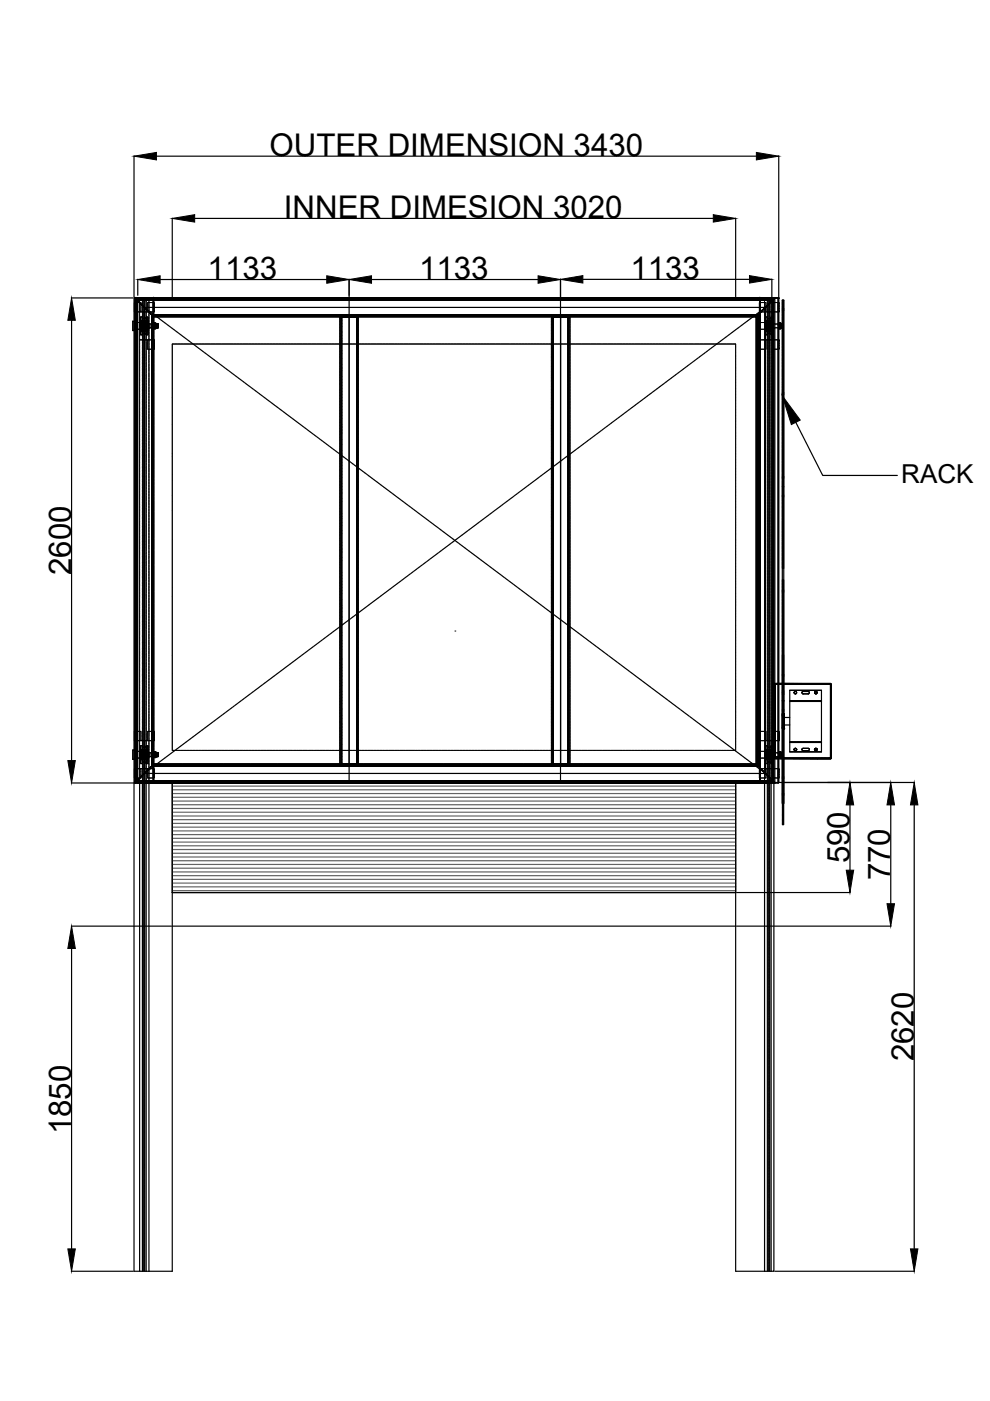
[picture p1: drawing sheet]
<svg xmlns="http://www.w3.org/2000/svg" width="210mm" height="297mm" viewBox="0 0 210 297" stroke-linecap="round" stroke-linejoin="round" font-family="sans-serif">
<defs><g id="words">
<g font-size="6.6">
<text x="57.1" y="33">OUTER DIMENSION 3430</text>
<text x="60.2" y="46.2">INNER DIMESION 3020</text>
<text x="44" y="59.2">1133</text>
<text x="88.8" y="59.2">1133</text>
<text x="133.7" y="59.1">1133</text>
<text x="15.1" y="121.9" transform="rotate(-90 15.1 121.9)">2600</text>
<text x="180.1" y="183.1" transform="rotate(-90 180.1 183.1)">590</text>
<text x="188.8" y="186.7" transform="rotate(-90 188.8 186.7)">770</text>
<text x="193.7" y="225" transform="rotate(-90 193.7 225)">2620</text>
<text x="15.1" y="240.5" transform="rotate(-90 15.1 240.5)">1850</text>
</g>
<text font-size="5.5" x="191.1" y="102.4">RACK</text>
</g></defs>
<!-- layer: 0 -->
<g fill="none" stroke="#000" stroke-width=".25">
<path d="M28.4 33.1v29.9M33.2 33.1h127.2M165.1 33.1v29.9M29.2 59.2v3.4M34 59.3h35.3M36.5 46.3v16.6M41.3 46.3h109.9M74 59.2v3.7M78.8 59.3h35.3M118.8 59.2v3.8M123.6 59.2h35.3M156 46.3v16.6"/>
<path d="M163.7 59.2v3.8M15.1 63.2h13.1M15.2 67.9v93.4M28.2 68.1h.4M28.2 70.1h.4M28.2 68.1v2M28.4 70.1v88.9M28.5 65.9v.2l.1-.2M28.6 63.2v.1zM28.6 64.4v1.5M28.6 64.2l-.1 .2M28.6 63.2h-.2v4.9"/>
<path d="M28.6 66.1v89M28.6 63.3v2.6M28.6 63.2h135.7v102.8M28.6 63.2h4M28.6 63.2h135.7M28.6 63.2v102.8M28.6 63.2l.4 .4M28.6 63.2h.1M28.7 63.1l136.3 .1zM28.7 63.1l-.1 .1M29 63.6l.2 .2M29 63.6v102"/>
<path d="M29 63.6h.2M30.6 65.2h131.7v98.8h-131.7zM30.6 65.2l.5 .3M31.1 65.6l.1 .1M31.3 65.7l.4 .3M31.8 66.1h.1M32 66.2l.4 .3M32.4 66.6h.1M32.6 67.4v-.2h127.7v94.8h-.6M32.6 67.5v.1M32.6 67.7v.5M32.6 68.3v.1"/>
<path d="M32.6 68.5v.5M32.6 69.1v.1M32.6 69.3v.5M32.6 69.9v.1M32.6 70.1v.5M32.6 70.7v.1M32.6 70.9v.5M32.6 71.5v.1M32.6 71.7v.5M32.6 72.3v.1M32.6 72.5v.5M32.6 73.1v.1"/>
<path d="M32.6 73.3v.5M32.6 73.9v.1M32.6 74.1v.5M32.6 74.7v.1M32.6 74.9v.5M32.6 75.6h.1M32.6 75.8v.4M32.6 76.4v.1M32.6 76.6v.5M32.6 77.2v.1M32.6 77.4v.5M32.6 78v.1"/>
<path d="M32.6 78.2v.5M32.6 78.8v.1M32.6 79v.5M32.6 79.6v.1M32.6 79.8v.5M32.6 66.7l.4 .3M33.1 67l.1 .1M33.2 67.2l.4 .3M33.7 67.5l.1 .1M33.9 67.6l.4 .4M34.4 68v.1M34.5 68.1l.4 .3"/>
<path d="M35 68.5h.1M35.2 68.6l.4 .3M35.7 69h.1M35.8 69.1l.4 .3M36.3 69.5h.1M36.5 69.6l.4 .3M36.9 69.9l.1 .1M37.1 70.1l.4 .3M37.6 70.4l.1 .1M37.7 70.5l.4 .3M38.2 70.9l.1 .1M38.4 71l.4 .3"/>
<path d="M38.9 71.4h.1M39 71.5l.4 .3M39.5 71.9h.1M39.7 72l.4 .3M40.2 72.3v.1M40.3 72.5l.4 .3M40.8 72.8l.1 .1M41 72.9l.4 .4M41.4 73.3l.1 .1M41.6 73.4l.4 .3M42.1 73.8l.1 .1M42.2 73.9l.4 .3"/>
<path d="M42.7 74.3h.1M42.9 74.4l.4 .3M43.4 74.8h.1M43.5 74.9l.4 .3M44 75.2l.1 .1M44.2 75.4l.4 .3M44.7 75.7v.1M44.8 75.8l.4 .3M45.3 76.2l.1 .1M45.5 76.3l.4 .3M45.9 76.7h.1M46.1 76.8l.4 .3"/>
<path d="M46.6 77.2h.1M46.7 77.3l.4 .3M47.2 77.7h.1M47.4 77.8l.4 .3M47.9 78.1v.1M48 78.3l.4 .3M48.5 78.6l.1 .1M48.7 78.7l.4 .3M49.1 79.1l.1 .1M49.3 79.2l.4 .3M49.8 79.6h.1M50 79.7l.4 .3"/>
<path d="M74 63.2h44.8v102.8h-44.8zM74 63.2h89.7v102.8h-44.9M74 63.2h-44.8v102.8h44.8M74 67.2v94.8M118.8 63.2h44.9M118.9 67.2v94.8M142.9 79.7l-.4 .3M143.1 79.6h-.1M143.6 79.2l-.4 .3M143.7 79.1v.1M144.2 78.7l-.4 .3M144.4 78.6l-.1 .1"/>
<path d="M144.9 78.3l-.4 .3M145 78.1l-.1 .1M145.5 77.8l-.4 .3M145.7 77.7h-.1M146.2 77.3l-.4 .3M146.3 77.2h-.1M146.8 76.8l-.4 .3M147 76.7h-.1M147.4 76.3l-.4 .3M147.6 76.2l-.1 .1M148.1 75.8l-.4 .3M148.3 75.7l-.1 .1"/>
<path d="M148.7 75.4l-.4 .3M148.9 75.2l-.1 .1M149.4 74.9l-.4 .3M149.5 74.8h.1M150 74.4l-.4 .3M150.2 74.3h-.1M150.7 73.9l-.4 .3M150.8 73.8l-.1 .1M151.3 73.4l-.4 .3M151.5 73.3l-.1 .1M151.9 72.9l-.4 .4M152.1 72.8l-.1 .1"/>
<path d="M152.6 72.5l-.4 .3M152.7 72.3v.1M153.2 72l-.4 .3M153.4 71.9h-.1M153.9 71.5l-.4 .3M154 71.4h.1M154.5 71l-.4 .3M154.7 70.9l-.1 .1M155.2 70.5l-.4 .3M155.3 70.4l-.1 .1M155.8 70.1l-.4 .3M156 69.9l-.1 .1"/>
<path d="M156.4 69.6l-.4 .3M156.6 69.5h-.1M157.1 69.1l-.4 .3M157.2 69h.1M157.7 68.6l-.4 .3M157.9 68.5h-.1M158.4 68.1l-.4 .3M158.5 68v.1M159 67.6l-.4 .4M159.2 67.5l-.1 .1M159.7 67.2l-.4 .3M159.8 67l-.1 .1"/>
<path d="M160.3 66.7l-.4 .3M160.5 66.6h-.1M160.9 66.2l-.4 .3M161.1 66.1h-.1M161.6 65.7l-.4 .3M161.7 65.6v.1M162.3 65.2l-.5 .3M163.7 63.6h.2M163.9 63.6v102M163.9 63.6l-.2 .3M164.3 63.2h.1M164.3 63.2l-.4 .4"/>
<path d="M165 63.1l.1 .2M165.1 63.3h.1M165.1 63.3v2.6M165.1 64.4v1.5M165.1 65.9v.2l.1-.2M165.1 64.2l.1 .2M165.1 73.8l.1 .2zM165.1 72.1l.1 .2zM165.1 69.2v.5M165.1 68.5v.5M165.1 63.3v-.1h-4h4v102.7h-.8M165.1 68.7h.1"/>
<path d="M165.1 66.1v6M165.1 72.3v1.5M165.1 74v81.1M165.2 69.2h.1v.5h-.1M165.2 68.5h.1v.5h-.1M165.2 72.3v1.5M165.3 68.5l.1 .1M165.3 69v.1M165.3 68.7h.1M165.4 69.1l-.1 .1M165.4 69.2v.5zM165.4 69.6l-.1 .1"/>
<path d="M165.4 68.7h.1M165.4 68.5h.1v.5h-.1zM165.4 68.5v.7h.1v.5h-.1M165.5 68.5v1.2M165.5 69h.1M165.6 69.5h.3M165.6 68.7h.1M165.6 69.1l-.1 .1M165.6 68.8v.7M165.6 68.7h.2M165.6 68.7v.7M165.6 68.7l.1 .8z"/>
<path d="M165.6 69.4l.1 .1M165.7 68.7v.8M165.7 68.7v.7M165.7 68.7h.1M165.7 68.7v.8zM165.7 69.4l.1 .1M165.7 68.7l.1 .8M165.7 68.7h.2M165.7 68.7l.1 .8h-.2v-.1M165.8 68.7v.8M165.8 68.7v.7M165.8 68.7h.1"/>
<path d="M165.8 68.7v.8zM165.8 69.4v.1M165.8 68.7l.1 .8M165.8 68.7l.1 .7M165.9 68.7v.2M165.9 68.7h-.1M165.9 63.6h.3M165.9 68.7h.1M32.6 80.4v.1M32.6 80.6v.5M32.6 81.2v.1M32.6 81.4v.5"/>
<path d="M32.6 82v.1M32.6 82.2v.5M32.6 82.8v.1M32.6 83v.5M32.6 83.6v.1M32.6 83.8v.5M32.6 84.4v.1M32.6 84.6v.5M32.6 85.2v.1M32.6 85.4v.5M32.6 86v.1M32.6 86.2v.5"/>
<path d="M32.6 86.8v.1M32.6 87v.5M32.6 87.6v.1M32.6 87.8v.5M32.6 88.4v.1M32.6 88.6v.5M32.6 89.2v.1M32.6 89.4v.5M32.6 90v.1M32.6 90.2v.5M32.6 90.8v.1M32.6 91v.5"/>
<path d="M32.6 91.6v.1M32.6 91.8v.5M32.6 92.4v.1M32.6 92.6v.5M32.6 93.2v.1M32.6 93.4v.5M32.6 94v.1M32.6 94.2v.5M32.6 94.8v.1M32.6 95v.5M32.6 95.6v.1M32.6 95.8v.5"/>
<path d="M32.6 96.4v.1M32.6 96.6v.6M32.6 97.2v.2M32.6 97.4v.6M32.6 98.1v.1M32.6 98.3v.5M32.6 98.9v.1M32.6 99.1v.5M32.6 99.7v.1M32.6 99.9v.5M50.4 80.1h.1M50.6 80.2l.4 .3"/>
<path d="M51.1 80.5l.1 .1M51.2 80.7l.4 .3M51.7 81l.1 .1M51.9 81.1l.4 .4M52.4 81.5l.1 .1M52.5 81.6l.4 .3M53 82h.1M53.2 82.1l.4 .3M53.7 82.5h.1M53.8 82.6l.4 .3M54.3 83h.1M54.5 83.1l.4 .3"/>
<path d="M54.9 83.4l.1 .1M55.1 83.6l.4 .3M55.6 83.9l.1 .1M55.7 84l.4 .3M56.2 84.4l.1 .1M56.4 84.5l.4 .3M56.9 84.9h.1M57 85l.4 .3M57.5 85.4h.1M57.7 85.5l.4 .3M58.2 85.8v.1M58.3 86l.4 .3"/>
<path d="M58.8 86.3l.1 .1M59 86.5l.4 .3M59.4 86.8l.1 .1M59.6 86.9l.4 .3M60.1 87.3l.1 .1M60.2 87.4l.4 .3M60.7 87.8h.1M60.9 87.9l.4 .3M61.4 88.3h.1M61.5 88.4l.4 .3M62 88.7l.1 .1M62.2 88.9l.4 .3"/>
<path d="M62.7 89.2v.1M62.8 89.4l.4 .2M63.3 89.7l.1 .1M63.5 89.8l.4 .3M63.9 90.2l.1 .1M64.1 90.3l.4 .3M64.6 90.7h.1M64.7 90.8l.5 .3M65.2 91.2h.1M65.4 91.3l.4 .3M65.9 91.6v.1M66 91.8l.4 .3"/>
<path d="M66.5 92.1l.1 .1M66.7 92.2l.4 .3M67.2 92.6v.1M67.3 92.7l.4 .3M67.8 93.1l.1 .1M68 93.2l.4 .3M68.4 93.6h.1M68.6 93.7l.4 .3M69.1 94.1h.1M69.2 94.2l.4 .3M69.7 94.5l.1 .1M69.9 94.7l.4 .3"/>
<path d="M70.4 95l.1 .1M70.5 95.1l.4 .3M71 95.5l.1 .1M71.2 95.6l.4 .3M71.7 96h.1M71.8 96.1l.4 .3M72.3 96.5h.1M72.5 96.6l.4 .3M72.9 96.9l.1 .1M73.1 97.1l.4 .3M73.6 97.4l.1 .1M73.7 97.5l.4 .3"/>
<path d="M74.2 97.9l.1 .1M74.4 98l.4 .3M74.9 98.4l.1 .1M75 98.5l.4 .3M75.5 98.9h.1M75.7 99l.4 .3M76.2 99.4h.1M76.3 99.5l.4 .3M76.8 99.8l.1 .1M77 100l.4 .3M115.9 100l-.4 .3M116.1 99.8l-.1 .1"/>
<path d="M116.6 99.5l-.4 .3M116.7 99.4h.1M117.2 99l-.4 .3M117.4 98.9h-.1M117.9 98.5l-.4 .3M118 98.4v.1M118.5 98l-.4 .3M118.7 97.9l-.1 .1M119.2 97.5l-.4 .3M119.3 97.4l-.1 .1M119.8 97.1l-.4 .3M120 96.9l-.1 .1"/>
<path d="M120.4 96.6l-.4 .3M120.6 96.5h-.1M121.1 96.1l-.4 .3M121.2 96h.1M121.7 95.6l-.4 .3M121.9 95.5l-.1 .1M122.4 95.1l-.4 .3M122.5 95l-.1 .1M123 94.7l-.4 .3M123.2 94.5l-.1 .1M123.7 94.2l-.4 .3M123.8 94.1h-.1"/>
<path d="M124.3 93.7l-.4 .3M124.5 93.6h-.1M124.9 93.2l-.4 .3M125.1 93.1l-.1 .1M125.6 92.7l-.4 .3M125.7 92.6v.1M126.2 92.2l-.4 .3M126.4 92.1l-.1 .1M126.9 91.8l-.4 .3M127 91.6l-.1 .1M127.5 91.3l-.4 .3M127.7 91.2h-.1"/>
<path d="M128.2 90.8l-.4 .3M128.3 90.7h-.1M128.8 90.3l-.4 .3M129 90.2l-.1 .1M129.4 89.8l-.4 .3M129.6 89.7l-.1 .1M130.1 89.4l-.4 .2M130.2 89.2v.1M130.7 88.9l-.4 .3M130.9 88.7l-.1 .1M131.4 88.4l-.4 .3M131.5 88.3h-.1"/>
<path d="M132 87.9l-.4 .3M132.2 87.8h-.1M132.7 87.4l-.5 .3M132.8 87.3l-.1 .1M133.3 86.9l-.4 .3M133.5 86.8l-.1 .1M133.9 86.5l-.4 .3M134.1 86.3l-.1 .1M134.6 86l-.4 .3M134.7 85.8v.1M135.2 85.5l-.4 .3M135.4 85.4h-.1"/>
<path d="M135.9 85l-.4 .3M136 84.9h.1M136.5 84.5l-.4 .3M136.7 84.4l-.1 .1M137.2 84l-.4 .3M137.3 83.9l-.1 .1M137.8 83.6l-.4 .3M138 83.4l-.1 .1M138.4 83.1l-.4 .3M138.6 83h-.1M139.1 82.6l-.4 .3M139.2 82.5h.1"/>
<path d="M139.7 82.1l-.4 .3M139.9 82h-.1M140.4 81.6l-.4 .3M140.5 81.5v.1M141 81.1l-.4 .4M141.2 81l-.1 .1M141.7 80.7l-.4 .3M141.8 80.5l-.1 .1M142.3 80.2l-.4 .3M142.5 80.1h-.1M168.7 89.5l5.7 11.3h15.9M32.6 100.5v.1"/>
<path d="M32.6 100.7v.5M32.6 101.3v.1M32.6 101.5v.5M32.6 102.1v.1M32.6 102.3v.5M32.6 102.9v.1M32.6 103.1v.5M32.6 103.7v.1M32.6 103.9v.5M32.6 104.5v.1M32.6 104.7v.5M32.6 105.3v.1"/>
<path d="M32.6 105.5v.5M32.6 106.1v.1M32.6 106.3v.5M32.6 106.9v.1M32.6 107.1v.5M32.6 107.7v.1M32.6 107.9v.5M32.6 108.5v.1M32.6 108.7v.5M32.6 109.3v.1M32.6 109.5v.5M32.6 110.1v.1"/>
<path d="M32.6 110.3v.5M32.6 110.9v.1M32.6 111.1v.5M32.6 111.7v.1M32.6 111.9v.5M32.6 112.5v.1M32.6 112.7v.5M32.6 113.3v.1M32.6 113.5v.5M32.6 114.1v.1M32.6 114.3v.5M32.6 114.9v.1"/>
<path d="M32.6 115.1v.5M32.6 115.7v.1M32.6 115.9v.5M32.6 116.5v.1M32.6 116.7v.5M32.6 117.3v.1M32.6 117.5v.5M32.6 118.1v.1M32.6 118.3v.5M32.6 119h.1M32.6 119.2v.5M32.6 119.8v.1"/>
<path d="M32.6 120v.5M77.4 100.3l.1 .1M77.6 100.4l.4 .3M78.1 100.8l.1 .1M78.2 100.9l.4 .3M78.7 101.3h.1M78.9 101.4l.4 .3M79.4 101.8h.1M79.5 101.9l.4 .3M80 102.3h.1M80.2 102.4l.4 .3M80.7 102.7v.1"/>
<path d="M80.8 102.9l.4 .3M81.3 103.2l.1 .1M81.5 103.3l.4 .3M81.9 103.7l.1 .1M82.1 103.8l.4 .3M82.6 104.2h.1M82.8 104.3l.4 .3M83.2 104.7h.1M83.4 104.8l.4 .3M83.9 105.1v.1M84 105.3l.4 .3M84.5 105.6l.1 .1"/>
<path d="M84.7 105.7l.4 .4M85.2 106.1v.1M85.3 106.2l.4 .3M85.8 106.6l.1 .1M86 106.7l.4 .3M86.4 107.1h.1M86.6 107.2l.4 .3M87.1 107.6h.1M87.2 107.7l.5 .3M87.7 108l.1 .1M87.9 108.2l.4 .3M88.4 108.5l.1 .1"/>
<path d="M88.5 108.6l.4 .3M89 109l.1 .1M89.2 109.1l.4 .3M89.6 119.7l-.4 .3M89.7 109.5h.1M89.7 119.6v.1M89.8 109.6l.4 .3M90.2 119.2l-.4 .4M90.3 110h.1M90.4 119.1l-.1 .1M90.5 110.1l.4 .3M90.9 118.8l-.4 .3"/>
<path d="M90.9 110.4l.1 .1M91 118.6l-.1 .1M91.1 110.6l.4 .3M91.5 118.3l-.4 .3M91.6 110.9l.1 .1M91.7 118.2h-.1M91.7 111l.4 .4M92.1 117.8l-.4 .3M92.2 111.4l.1 .1M92.3 117.7h-.1M92.4 111.5l.4 .3M92.8 117.3l-.4 .3"/>
<path d="M92.9 111.9l.1 .1M93 117.2l-.1 .1M93 112l.4 .3M93.4 116.8l-.4 .3M93.5 112.4h.1M93.6 116.7l-.1 .1M93.7 112.5l.4 .3M94.1 116.4l-.4 .3M94.2 112.9h.1M94.2 116.2v.1M94.3 113l.4 .3M94.7 115.9l-.4 .3"/>
<path d="M94.8 113.3l.1 .1M94.9 115.8h-.1M95 113.5l.4 .3M95.4 115.4l-.4 .3M95.4 113.8l.1 .1M95.5 115.3h-.1M95.6 113.9l.4 .3M96 114.9l-.4 .3M96.1 114.3l.1 .1M96.2 114.8h-.1M96.2 114.4l.4 .3M96.6 114.4l-.4 .3"/>
<path d="M96.7 114.8h.1M96.8 114.3l-.1 .1M96.9 114.9l.4 .3M97.3 113.9l-.4 .3M97.4 115.3h.1M97.5 113.8l-.1 .1M97.5 115.4l.4 .3M97.9 113.5l-.4 .3M98 115.8h.1M98.1 113.3l-.1 .1M98.2 115.9l.4 .3M98.6 113l-.4 .3"/>
<path d="M98.7 116.2v.1M98.7 112.9h.1M98.8 116.4l.4 .3M99.2 112.5l-.4 .3M99.3 116.7l.1 .1M99.4 112.4h-.1M99.5 116.8l.4 .3M99.9 112l-.4 .3M99.9 117.2l.1 .1M100 111.9l-.1 .1M100.1 117.3l.4 .3M100.5 111.5l-.4 .3"/>
<path d="M100.6 117.7h.1M100.7 111.4l-.1 .1M100.8 117.8l.4 .3M101.2 111l-.4 .4M101.2 118.2h.1M101.3 110.9l-.1 .1M101.4 118.3l.4 .3M101.8 110.6l-.4 .3M101.9 118.6l.1 .1M102 110.4l-.1 .1M102 118.8l.4 .3M102.4 110.1l-.4 .3"/>
<path d="M102.5 119.1l.1 .1M102.6 110h-.1M102.7 119.2l.4 .4M103.1 109.6l-.4 .3M103.2 119.6v.1M103.2 109.5h.1M103.3 119.7l.4 .3M103.7 109.1l-.4 .3M103.9 109l-.1 .1M104.4 108.6l-.4 .3M104.5 108.5l-.1 .1M105 108.2l-.4 .3"/>
<path d="M105.2 108l-.1 .1M105.7 107.7l-.4 .3M105.8 107.6h-.1M106.3 107.2l-.4 .3M106.5 107.1h-.1M106.9 106.7l-.4 .3M107.1 106.6l-.1 .1M107.6 106.2l-.4 .3M107.7 106.1v.1M108.2 105.7l-.4 .4M108.4 105.6l-.1 .1M108.9 105.3l-.4 .3"/>
<path d="M109 105.1l-.1 .1M109.5 104.8l-.4 .3M109.7 104.7h-.1M110.2 104.3l-.5 .3M110.3 104.2h-.1M110.8 103.8l-.4 .3M111 103.7l-.1 .1M111.4 103.3l-.4 .3M111.6 103.2l-.1 .1M112.1 102.9l-.4 .3M112.2 102.7v.1M112.7 102.4l-.4 .3"/>
<path d="M112.9 102.3h-.1M113.4 101.9l-.4 .3M113.5 101.8h-.1M114 101.4l-.4 .3M114.2 101.3h-.1M114.6 100.9l-.4 .3M114.8 100.8l-.1 .1M115.3 100.4l-.4 .3M115.5 100.3l-.1 .1M165.9 103.2h.3v41.9h-.3zM165.9 103.2v-39.6h.3v39.6M32.6 120.6v.1"/>
<path d="M32.6 120.8v.5M32.6 121.4v.1M32.6 121.6v.5M32.6 122.2v.1M32.6 122.4v.5M32.6 123v.1M32.6 123.2v.5M32.6 123.8v.1M32.6 124v.5M32.6 124.6v.1M32.6 124.8v.5M32.6 125.4v.1"/>
<path d="M32.6 125.6v.5M32.6 126.2v.1M32.6 126.4v.5M32.6 127v.1M32.6 127.2v.5M32.6 127.8v.1M32.6 128v.5M32.6 128.6v.1M32.6 128.8v.5M32.6 129.4v.1M32.6 129.6v.5M32.6 130.2v.1"/>
<path d="M32.6 130.4v.5M32.6 131v.1M32.6 131.2v.5M32.6 131.8v.1M32.6 132v.5M32.6 132.6v.1M32.6 132.8v.5M32.6 133.4v.1M32.6 133.6v.5M32.6 134.2v.1M32.6 134.4v.5M32.6 135v.1"/>
<path d="M32.6 135.2v.5M32.6 135.8v.1M32.6 136v.5M32.6 136.6v.1M32.6 136.8v.5M32.6 137.4v.1M32.6 137.6v.5M32.6 138.2v.1M32.6 138.4v.5M32.6 139v.1M32.6 139.2v.5M32.6 139.8v.2"/>
<path d="M62.6 140l-.4 .3M62.7 139.9h.1M63.2 139.5l-.4 .3M63.4 139.4h-.1M63.9 139l-.4 .3M64 138.9l-.1 .1M64.5 138.5l-.4 .3M64.7 138.4l-.1 .1M65.2 138.1l-.5 .3M65.3 137.9l-.1 .1M65.8 137.6l-.4 .3M65.9 137.5h.1"/>
<path d="M66.4 137.1l-.4 .3M66.6 137h-.1M67.1 136.6l-.4 .3M67.2 136.5v.1M67.7 136.1l-.4 .3M67.9 136l-.1 .1M68.4 135.7l-.4 .2M68.5 135.5l-.1 .1M69 135.2l-.4 .3M69.2 135.1h-.1M69.6 134.7l-.4 .3M69.8 134.6h-.1"/>
<path d="M70.3 134.2l-.4 .3M70.5 134.1h-.1M70.9 133.7l-.4 .3M71.1 133.6l-.1 .1M71.6 133.2l-.4 .3M71.7 133.1v.1M72.2 132.8l-.4 .3M72.4 132.6l-.1 .1M72.9 132.3l-.4 .3M73 132.2h-.1M73.5 131.8l-.4 .3M73.7 131.7h-.1"/>
<path d="M74.1 131.3l-.4 .3M74.3 131.2l-.1 .1M74.8 130.8l-.4 .3M75 130.7l-.1 .1M75.4 130.3l-.4 .3M75.6 130.2l-.1 .1M76.1 129.9l-.4 .3M76.2 129.7v.1M76.7 129.4l-.4 .3M76.9 129.3h-.1M77.4 128.9l-.4 .3M77.5 128.8h-.1"/>
<path d="M78 128.4l-.4 .3M78.2 128.3l-.1 .1M78.6 127.9l-.4 .3M78.8 127.8l-.1 .1M79.3 127.5l-.4 .2M79.4 127.3v.1M79.9 127l-.4 .3M80.1 126.8l-.1 .1M80.6 126.5l-.4 .3M80.7 126.4h.1M81.2 126l-.4 .3M81.4 125.9h-.1"/>
<path d="M81.9 125.5l-.4 .3M82 125.4l-.1 .1M82.5 125l-.4 .3M82.7 124.9l-.1 .1M83.2 124.6l-.4 .3M83.3 124.4l-.1 .1M83.8 124.1l-.4 .3M83.9 123.9v.1M84.4 123.6l-.4 .3M84.6 123.5h-.1M85.1 123.1l-.4 .3M85.2 123h.1"/>
<path d="M85.7 122.6l-.4 .3M85.9 122.5l-.1 .1M86.4 122.1l-.4 .3M86.5 122l-.1 .1M87 121.7l-.4 .3M87.2 121.5l-.1 .1M87.7 121.2l-.5 .3M87.8 121.1h-.1M88.3 120.7l-.4 .3M88.5 120.6h-.1M88.9 120.2l-.4 .3M89.1 120.1l-.1 .1"/>
<path d="M103.8 120.1l.1 .1M104 120.2l.4 .3M104.4 120.6h.1M104.6 120.7l.4 .3M105.1 121.1h.1M105.3 121.2l.4 .3M105.7 121.5l.1 .1M105.9 121.7l.4 .3M106.4 122l.1 .1M106.5 122.1l.4 .3M107 122.5l.1 .1M107.2 122.6l.4 .3"/>
<path d="M107.7 123h.1M107.8 123.1l.4 .3M108.3 123.5h.1M108.5 123.6l.4 .3M108.9 123.9l.1 .1M109.1 124.1l.4 .3M109.6 124.4l.1 .1M109.7 124.6l.5 .3M110.2 124.9l.1 .1M110.4 125l.4 .3M110.9 125.4l.1 .1M111 125.5l.4 .3"/>
<path d="M111.5 125.9h.1M111.7 126l.4 .3M112.2 126.4h.1M112.3 126.5l.4 .3M112.8 126.8l.1 .1M113 127l.4 .3M113.4 127.3l.1 .1M113.6 127.5l.4 .2M114.1 127.8l.1 .1M114.2 127.9l.4 .3M114.7 128.3l.1 .1M114.9 128.4l.4 .3"/>
<path d="M115.4 128.8h.1M115.5 128.9l.4 .3M116 129.3h.1M116.2 129.4l.4 .3M116.7 129.7v.1M116.8 129.9l.4 .3M117.3 130.2l.1 .1M117.5 130.3l.4 .3M118 130.7v.1M118.1 130.8l.4 .3M118.6 131.2l.1 .1M118.8 131.3l.4 .3"/>
<path d="M119.2 131.7h.1M119.4 131.8l.4 .3M119.9 132.2h.1M120 132.3l.4 .3M120.5 132.6l.1 .1M120.7 132.8l.4 .3M121.2 133.1v.1M121.3 133.2l.4 .3M121.8 133.6l.1 .1M122 133.7l.4 .3M122.4 134.1h.1M122.6 134.2l.4 .3"/>
<path d="M123.1 134.6h.1M123.3 134.7l.4 .3M123.7 135.1h.1M123.9 135.2l.4 .3M124.4 135.5l.1 .1M124.5 135.7l.4 .2M125 136l.1 .1M125.2 136.1l.4 .3M125.7 136.5v.1M125.8 136.6l.4 .3M126.3 137h.1M126.5 137.1l.4 .3"/>
<path d="M126.9 137.5h.1M127.1 137.6l.4 .3M127.6 137.9l.1 .1M127.8 138.1l.4 .3M128.2 138.4l.1 .1M128.4 138.5l.4 .3M128.9 138.9l.1 .1M129 139l.4 .3M129.5 139.4h.1M129.7 139.5l.4 .3M130.2 139.9h.1M130.3 140l.4 .3"/>
<path d="M28.2 159v2M28.2 159h.4M28.5 156.8v-1.5l.1 1.5M28.5 156.8v.2l.1-.2M28.5 155.3v-.2l.1 .2M28.5 156.8h.1M28.6 157v6M32.6 140v.6M32.6 140.6v.2M32.6 140.9v.5M32.6 141.5v.1M32.6 141.7v.5"/>
<path d="M32.6 142.3v.1M32.6 142.5v.5M32.6 143.1v.1M32.6 143.3v.5M32.6 143.9v.1M32.6 144.1v.5M32.6 144.7v.1M32.6 144.9v.5M32.6 145.5v.1M32.6 145.7v.5M32.6 146.3v.1M32.6 146.5v.5"/>
<path d="M32.6 147.1v.1M32.6 147.3v.5M32.6 147.9v.1M32.6 148.1v.5M32.6 148.7v.1M32.6 148.9v.5M32.6 149.5v.1M32.6 149.7v.5M32.6 150.3v.1M32.6 150.5v.5M32.6 151.1v.1M32.6 151.3v.5"/>
<path d="M32.6 151.9v.1M32.6 152.1v.5M32.6 152.7v.1M32.6 152.9v.5M32.6 153.5v.1M32.6 153.7v.5M32.6 154.3v.1M32.6 154.5v.5M32.6 155.1v.1M32.6 155.3v.5M32.6 155.9v.1M32.6 156.1v.5"/>
<path d="M32.6 156.7v.1M32.6 156.9v.5M32.6 157.5v.1M32.6 157.7v.5M32.6 158.3v.1M32.6 158.5v.5M32.6 159.1v.1M32.6 159.3v.5M32.6 159.9v.1M36.2 159.8l-.4 .3M36.4 159.6l-.1 .1M36.9 159.3l-.4 .3"/>
<path d="M37 159.2h-.1M37.5 158.8l-.4 .3M37.7 158.7h-.1M38.1 158.3l-.4 .3M38.3 158.2l-.1 .1M38.8 157.8l-.4 .3M38.9 157.7v.1M39.4 157.3l-.4 .4M39.6 157.2l-.1 .1M40.1 156.9l-.4 .3M40.2 156.7v.1M40.7 156.4l-.4 .3"/>
<path d="M40.9 156.3h-.1M41.4 155.9l-.4 .3M41.5 155.8h-.1M42 155.4l-.4 .3M42.2 155.3l-.1 .1M42.6 154.9l-.4 .3M42.8 154.8l-.1 .1M43.3 154.5l-.4 .3M43.4 154.3v.1M43.9 154l-.4 .3M44.1 153.9h-.1M44.6 153.5l-.4 .3"/>
<path d="M44.7 153.4h.1M45.2 153l-.4 .3M45.4 152.9h-.1M45.9 152.5l-.4 .3M46 152.4l-.1 .1M46.5 152l-.4 .3M46.7 151.9l-.1 .1M47.1 151.6l-.4 .3M47.3 151.4l-.1 .1M47.8 151.1l-.4 .3M47.9 151h.1M48.4 150.6l-.4 .3"/>
<path d="M48.6 150.5h-.1M49.1 150.1l-.4 .3M49.2 150l-.1 .1M49.7 149.6l-.4 .3M49.9 149.5l-.1 .1M50.4 149.2l-.4 .3M50.5 149l-.1 .1M51 148.7l-.4 .3M51.2 148.6h-.1M51.6 148.2l-.4 .3M51.8 148.1h-.1M52.3 147.7l-.4 .3"/>
<path d="M52.5 147.6h-.1M52.9 147.2l-.4 .3M53.1 147.1l-.1 .1M53.6 146.7l-.4 .3M53.7 146.6v.1M54.2 146.3l-.4 .3M54.4 146.1l-.1 .1M54.9 145.8l-.4 .3M55 145.7h-.1M55.5 145.3l-.4 .3M55.7 145.2h-.1M56.1 144.8l-.4 .3"/>
<path d="M56.3 144.7l-.1 .1M56.8 144.3l-.4 .3M56.9 144.2v.1M57.4 143.8l-.4 .4M57.6 143.7l-.1 .1M58.1 143.4l-.4 .3M58.2 143.2v.1M58.7 142.9l-.4 .3M58.9 142.8h-.1M59.4 142.4l-.4 .3M59.5 142.3h-.1M60 141.9l-.4 .3"/>
<path d="M60.2 141.8l-.1 .1M60.6 141.4l-.4 .3M60.8 141.3l-.1 .1M61.3 141l-.4 .3M61.4 140.8v.1M61.9 140.5l-.4 .3M62.1 140.4h-.1M130.8 140.4h.1M131 140.5l.4 .3M131.4 140.8l.1 .1M131.6 141l.4 .3M132.1 141.3l.1 .1"/>
<path d="M132.2 141.4l.5 .3M132.7 141.8l.1 .1M132.9 141.9l.4 .3M133.4 142.3h.1M133.5 142.4l.4 .3M134 142.8h.1M134.2 142.9l.4 .3M134.7 143.2v.1M134.8 143.4l.4 .3M135.3 143.7l.1 .1M135.5 143.8l.4 .4M136 144.2v.1"/>
<path d="M136.1 144.3l.4 .3M136.6 144.7l.1 .1M136.8 144.8l.4 .3M137.2 145.2h.1M137.4 145.3l.4 .3M137.9 145.7h.1M138 145.8l.4 .3M138.5 146.1l.1 .1M138.7 146.3l.4 .3M139.2 146.6v.1M139.3 146.7l.4 .3M139.8 147.1l.1 .1"/>
<path d="M140 147.2l.4 .3M140.5 147.6h.1M140.6 147.7l.4 .3M141.1 148.1h.1M141.3 148.2l.4 .3M141.7 148.6h.1M141.9 148.7l.4 .3M142.4 149l.1 .1M142.5 149.2l.4 .3M143 149.5l.1 .1M143.2 149.6l.4 .3M143.7 150v.1"/>
<path d="M143.8 150.1l.4 .3M144.3 150.5h.1M144.5 150.6l.4 .3M144.9 151h.1M145.1 151.1l.4 .3M145.6 151.4l.1 .1M145.8 151.6l.4 .3M146.2 151.9l.1 .1M146.4 152l.4 .3M146.9 152.4l.1 .1M147 152.5l.4 .3M147.5 152.9h.1"/>
<path d="M147.7 153l.4 .3M148.2 153.4h.1M148.3 153.5l.4 .3M148.8 153.9h.1M149 154l.4 .3M149.5 154.3v.1M149.6 154.5l.4 .3M150.1 154.8l.1 .1M150.3 154.9l.4 .3M150.7 155.3l.1 .1M150.9 155.4l.4 .3M151.4 155.8h.1"/>
<path d="M151.5 155.9l.4 .3M152 156.3h.1M152.2 156.4l.4 .3M152.7 156.7v.1M152.8 156.9l.4 .3M153.3 157.2l.1 .1M153.5 157.3l.4 .4M154 157.7v.1M154.1 157.8l.4 .3M154.6 158.2l.1 .1M154.8 158.3l.4 .3M155.2 158.7h.1"/>
<path d="M155.4 158.8l.4 .3M155.9 159.2h.1M156 159.3l.4 .3M156.5 159.6l.1 .1M156.7 159.8l.4 .3M165.1 155.3l.1 1.5zM165.1 155.3v-.2l.1 .2M165.1 156.8v.2l.1-.2M165.1 159.4v.5M165.1 159.6h.1M165.1 144.9h.8M165.1 145h.8"/>
<path d="M165.1 157v6M165.1 145.1h.8M165.2 159.4h.1v.5h-.1M165.3 159.4l.1 .1M165.3 159.9v.1M165.3 159.6h.1M165.4 159.6h.1M165.4 159.4h.1v.5h-.1zM165.4 159.4v.7h.1v.5h-.1M165.5 159.4v1.2M165.5 159.9h.1M165.6 159.6h.1"/>
<path d="M165.6 159.7v.7M165.6 159.6h.2M165.6 159.6l.1 .8M165.7 159.6v.8M165.7 159.6h.1M165.7 159.6l.1 .8M165.7 159.6h.2M165.8 159.6v.8M165.8 159.6h.1M165.8 159.6l.1 .8M165.8 159.6l.1 .7M165.9 159.6v.2"/>
<path d="M165.9 159.6h-.1M165.9 148.6h.3v21.8h-.3zM165.9 145.1v3.5M166.2 144.9l9.9 .1zM166.2 145.1h9.9v15.7l-9.9-.1M166.2 152.8l.1 .1M166.2 152.8h.1M166.2 153l.1 .1M166.2 152.5l.1 .1M166.2 153.3l.1 .1M166.2 153.5l.1 .2M166.2 152l.1 .1"/>
<path d="M166.2 153.8l.1 .1M166.2 151.6h.1M166.2 145h7.2M166.2 152.9h.1M166.2 153.1h.1M166.2 152.6h.1M166.2 153.4h.1M166.2 152.3h.1M166.2 153.7h.1M166.2 152.1h.1M166.2 153.9h.1M166.2 151.8h.1"/>
<path d="M166.2 151.5h.1M166.2 145.1v3.5M166.3 152.9l-.1 .1M166.3 153.1l-.1 .1M166.3 153.2h-.1M166.3 152.6l-.1 .1M166.3 153.4l-.1 .1M166.3 152.1v.2M166.3 152.3l-.1 .1M166.3 153.7h-.1M166.3 153.9l-.1 .1M166.3 151.8h-.1"/>
<path d="M166.3 154l-.1 .1M166.3 154.1l-.1 .1M166.3 154.2l-.1 .2M166.3 151.5h-.1M166.3 154.4v.1M166.3 151.3v.2M166.3 152.1h1.1M166.3 151.5v.3M166.3 151.8v.2M166.3 152.2h.1M166.3 152.4v.1M166.3 152.7v.1"/>
<path d="M166.3 153h.1M166.3 153.2v.1M166.3 153.5h.1M167.4 157.4v-8.7h6.8v8.7M167.4 148.7v-.2h6.8v.2M167.4 146.4h6.8M167.4 153.7l-1.1 .1M167.4 157.4h6.8M167.4 146.4v2.1M167.4 157.4v2h6.8v-2M168.4 158.9v.1M168.4 158.9l.2 .3 .3-.3"/>
<path d="M168.7 147.1h-.1M168.7 159.1l-.1 .1M168.9 146.8l-.3 .3-.2-.2 .2 .2 .3-.2M170 146.9l.3 .2M170 158.9l.3 .3M170.3 147.1h1M170.3 147.1h.1M170.3 159.2h.1M170.3 159.2h1M170.3 147.1l-.3-.2 .3-.3h1.2l.1 .3-.3 .2M170.3 159.2l-.3-.3 .3-.2h1.2l.1 .2-.3 .3M171.3 147.1h.1"/>
<path d="M171.3 159.2h.1M171.6 146.9l-.3 .2M171.6 158.9l-.3 .3M172.7 158.9l.3 .3 .2-.3-.2 .3zM172.7 146.8l.3 .3 .2-.3-.2 .3zM173.1 147.1h-.1M173.4 145h2.7M174.2 146.4v2.1M176.1 145h.1M176.1 145.1l.1 15.7zM176.1 145.1h.1M15.1 166h21.2"/>
<path d="M28.2 161h.4M28.4 161v108.5h1.2M28.5 163.2v-.2l.1 .2M28.5 164.8l.1 .1M28.6 163.2v1.6M28.6 165.8v.1M28.6 165.8h.1M28.6 163.2v2.6M28.6 166h.6M29 165.6h.2M29 165.6l-.4 .4M29.2 165.4l-.2 .2"/>
<path d="M29.6 166v103.5h.6M30.2 166v103.5M31 166v103.5M31.1 163.6l-.5 .4M31.2 163.5l-.1 .1M31.6 166v103.5M31.7 163.1l-.4 .3M31.9 163l-.1 .1M32.4 162.7l-.4 .3M32.5 162.5l-.1 .1M32.6 160.1v.5M32.6 160.7v.1"/>
<path d="M32.6 160.9v.5M32.6 161.6h.1M33 162.2l-.4 .3M33.2 162.1h-.1M33.3 162h.1M33.5 162h.5M33.6 161.7l-.4 .3h-.6v-.2M33.8 161.6h-.1M34.1 162h.1M34.3 161.2l-.4 .3M34.3 162h.5M34.4 161.1h.1"/>
<path d="M34.9 162h.1M34.9 160.7l-.4 .3M35.1 160.6l-.1 .1M35.1 162h.5M35.6 160.2l-.4 .3M35.7 162h.1M35.7 160.1v.1M35.9 162h.5M36.5 162h.1M36.5 166v103.5h-6.3M36.7 162h.5M37.3 162h.1"/>
<path d="M37.5 162h.5M38.1 162h.1M38.3 162h.5M38.9 162h.1M39.1 162h.5M39.7 162h.1M39.9 162h.5M40.5 162h.1M40.7 162h.5M41.3 162h.1M41.5 162h.5M42.1 162h.1"/>
<path d="M42.3 162h.6M42.9 162h.2M43.1 162h.6M43.8 162h.1M44 162h.5M44.6 162h.1M44.8 162h.5M45.4 162h.1M45.6 162h.5M46.2 162h.1M46.4 162h.5M47 162h.1"/>
<path d="M47.2 162h.5M47.8 162h.1M48 162h.5M48.6 162h.1M48.8 162h.5M49.4 162h.1M49.6 162h.5M50.2 162h.1M50.4 162h.5M51 162h.1M51.2 162h.5M51.8 162h.1"/>
<path d="M52 162h.5M52.6 162h.1M52.8 162h.5M53.4 162h.1M53.6 162h.5M54.2 162h.1M54.4 162h.5M55 162h.1M55.2 162h.5M55.8 162h.1M56 162h.5M56.6 162h.1"/>
<path d="M56.8 162h.5M57.4 162h.1M57.6 162h.5M58.2 162h.1M58.4 162h.5M59 162h.1M59.2 162h.5M59.8 162h.1M60 162h.5M60.6 162h.1M60.8 162h.5M61.4 162h.1"/>
<path d="M61.6 162h.5M62.2 162h.1M62.4 162h.5M63 162h.1M63.2 162h.5M63.8 162h.1M64.1 162h.4M64.7 162h.1M64.9 162h.5M65.5 162h.1M65.7 162h.5M66.3 162h.1"/>
<path d="M66.5 162h.5M67.1 162h.1M67.3 162h.5M67.9 162h.1M68.1 162h.5M68.7 162h.1M68.9 162h.5M69.5 162h.1M69.7 162h.5M70.3 162h.1M70.5 162h.5M71.1 162h.1"/>
<path d="M71.3 162h.5M71.9 162h.1M72.1 162h.5M72.7 162h.1M72.9 162h.5M73.5 162h.1M73.7 162h.5M74.3 162h.1M74.5 162h.5M75.1 162h.1M75.3 162h.5M75.9 162h.1"/>
<path d="M76.1 162h.5M76.7 162h.1M76.9 162h.5M77.5 162h.1M77.7 162h.5M78.3 162h.1M78.5 162h.5M79.1 162h.1M79.3 162h.5M79.9 162h.1M80.1 162h.5M80.7 162h.1"/>
<path d="M80.9 162h.5M81.5 162h.1M81.7 162h.5M82.3 162h.1M82.5 162h.5M83.1 162h.1M83.3 162h.5M83.9 162h.1M84.1 162h.5M84.7 162h.1M84.9 162h.5M85.5 162h.2"/>
<path d="M85.7 162h.6M86.3 162h.2M86.6 162h.5M87.2 162h.1M87.4 162h.5M88 162h.1M88.2 162h.5M88.8 162h.1M89 162h.5M89.6 162h.1M89.8 162h.5M90.4 162h.1"/>
<path d="M90.6 162h.5M91.2 162h.1M91.4 162h.5M92 162h.1M92.2 162h.5M92.8 162h.1M93 162h.5M93.6 162h.1M93.8 162h.5M94.4 162h.1M94.6 162h.5M95.2 162h.1"/>
<path d="M95.4 162h.5M96 162h.1M96.2 162h.5M96.8 162h.1M97 162h.5M97.6 162h.1M97.8 162h.5M98.4 162h.1M98.6 162h.5M99.2 162h.1M99.4 162h.5M100 162h.1"/>
<path d="M100.2 162h.5M100.8 162h.1M101 162h.5M101.6 162h.1M101.8 162h.5M102.4 162h.1M102.6 162h.5M103.2 162h.1M103.4 162h.5M104 162h.1M104.2 162h.5M104.8 162h.1"/>
<path d="M105 162h.5M105.6 162h.1M105.8 162h.5M106.4 162h.1M106.6 162h.5M107.3 162h.1M107.5 162h.4M108.1 162h.1M108.3 162h.5M108.9 162h.1M109.1 162h.5M109.7 162h.1"/>
<path d="M109.9 162h.5M110.5 162h.1M110.7 162h.5M111.3 162h.1M111.5 162h.5M112.1 162h.1M112.3 162h.5M112.9 162h.1M113.1 162h.5M113.7 162h.1M113.9 162h.5M114.5 162h.1"/>
<path d="M114.7 162h.5M115.3 162h.1M115.5 162h.5M116.1 162h.1M116.3 162h.5M116.9 162h.1M117.1 162h.5M117.7 162h.1M117.9 162h.5M118.5 162h.1M118.7 162h.5M119.3 162h.1"/>
<path d="M119.5 162h.5M120.1 162h.1M120.3 162h.5M120.9 162h.1M121.1 162h.5M121.7 162h.1M121.9 162h.5M122.5 162h.1M122.7 162h.5M123.3 162h.1M123.5 162h.5M124.1 162h.1"/>
<path d="M124.3 162h.5M124.9 162h.1M125.1 162h.5M125.7 162h.1M125.9 162h.5M126.5 162h.1M126.7 162h.5M127.3 162h.1M127.5 162h.5M128.1 162h.1M128.3 162h.6M128.9 162h.2"/>
<path d="M129.1 162h.6M129.8 162h.1M130 162h.5M130.6 162h.1M130.8 162h.5M131.4 162h.1M131.6 162h.5M132.2 162h.1M132.4 162h.5M133 162h.1M133.2 162h.5M133.8 162h.1"/>
<path d="M134 162h.5M134.6 162h.1M134.8 162h.5M135.4 162h.1M135.6 162h.5M136.2 162h.1M136.4 162h.5M137 162h.1M137.2 162h.5M137.8 162h.1M138 162h.5M138.6 162h.1"/>
<path d="M138.8 162h.5M139.4 162h.1M139.6 162h.5M140.2 162h.1M140.4 162h.5M141 162h.1M141.2 162h.5M141.8 162h.1M142 162h.5M142.6 162h.1M142.8 162h.5M143.4 162h.1"/>
<path d="M143.6 162h.5M144.2 162h.1M144.4 162h.5M145 162h.1M145.2 162h.5M145.8 162h.1M146 162h.5M146.6 162h.1M146.8 162h.5M147.4 162h.1M147.6 162h.5M148.2 162h.1"/>
<path d="M148.4 162h.5M149 162h.1M149.2 162h.5M149.8 162h.1M150.1 162h.4M150.7 162h.1M150.9 162h.5M151.5 162h.1M151.7 162h.5M152.3 162h.1M152.5 162h.5M153.1 162h.1"/>
<path d="M153.3 162h.5M153.9 162h.1M154.1 162h.5M154.7 162h.1M154.9 162h.5M155.5 162h.1M155.7 162h.5M156 166v103.5h6.1M156.2 165.9h37.7M156.3 162h.1M156.5 162h.5M157.1 162h.1"/>
<path d="M157.2 160.1v.1M157.3 162h.5M157.3 160.2l.4 .3M157.8 160.6l.1 .1M157.9 162h.1M158 160.7l.4 .3M158.1 162h.5M158.5 161.1h.1M158.6 161.2l.4 .3M158.7 162h.1M158.9 162h.5M159.1 161.6h.1"/>
<path d="M159.3 161.7l.4 .3M159.5 162h.1M159.7 162.1h.1M159.9 162.2l.4 .3M160.4 162.5l.1 .1M160.5 162.7l.4 .3M161 163l.1 .1M161.2 163.1l.4 .3M161.7 163.5v.1M161.8 163.6l.5 .4M162.1 166v103.5M162.7 166v103.5"/>
<path d="M163.5 166v103.5M163.7 165.4l.2 .2M163.7 165.6h.2M163.9 165.6l.4 .4M164.1 166v103.5h-.6M165 165.9l.1-.1-.1 .2M165 165.9v.1M165 165.9l-1.3 .1M165 165.9h.1M165.1 163.2v2.6M165.1 163.2v1.6M165.1 163.2v-.2l.1 .2"/>
<path d="M165.1 160.1v.5M165.1 160.8h.8M165.1 160.9h.8M165.1 160.7h.8M165.2 160.1h.1v.5h-.1M165.2 164.8l-.1 .1M165.3 160.4h.1M165.4 160l-.1 .1M165.4 160.1v.5zM165.4 160.5l-.1 .1M165.6 160.4h.1M165.6 160l-.1 .1"/>
<path d="M165.6 160.3v.1M165.9 160.4h-.3M166.2 160.8l9.9 .1-9.9-.1M166.2 160.9h7.2M173.4 160.9h2.7M180.2 170.7v13.8M188.9 170.7v20.9M193.8 170.7v94.1M15.1 196.4h21.2M36.5 189.2v-23.3h119.5v23.3h-119.5h119.5M36.5 196.4h119.5M156.2 196.4h32.7"/>
<path d="M156.2 189.2h24.1M15.2 201.1v63.7M15.1 269.5h13.1M162.1 269.5h1.4M164.3 269.5h29.6"/>
<circle cx="168.6" cy="146.9" r=".26"/>
<circle cx="168.6" cy="158.9" r=".26"/>
<circle cx="173" cy="146.9" r=".26"/>
<circle cx="173" cy="158.9" r=".26"/>
</g>
<g fill="none" stroke="#000" stroke-width=".21">
<path d="M28.4 68.1v2M28.5 65.4h.1M28.5 64.9h.1M28.6 64.2h.1v1.9M28.6 68.1h.1M28.6 68.4h1.2M28.6 68.3h.1M28.6 69.8h1.1M28.6 69.9h.1M28.6 70v.1M28.6 63.2h.1M28.7 63.2v.1"/>
<path d="M28.7 64.2h1.2v1.9M28.7 63.3h.1M28.7 63.2l-.1 .1M28.7 63.1v102.9M28.8 63.3v.1M28.8 63.4l.1 .1M28.8 63.4v102.4M28.8 63.4h135.2M28.9 63.5h135.2M28.9 63.5l.1 .1M28.9 63.5h.1M29 63.6h.1"/>
<path d="M29 63.5l3.2 3.3M29 63.6h134.9v101.9M29 63.6v101.9M29.1 63.6l.1 .2M29.1 63.7v.1M29.1 63.6h134.8M29.2 63.6h134.5M29.5 64.1l-.3-.3 .8 .9M29.6 63.2v2.9h-1M29.6 66.1v90.9h-1M29.7 66.1h1.9v6h-2M29.7 64.3l.5 .5"/>
<path d="M29.7 64.2l.4 .5M29.8 68.4v1.4M29.8 68.4h.1M29.8 70h.6M29.8 69h.1M29.8 69.6h.6M29.8 68.6h.1M29.8 69.6h.1M29.8 68.9h.6M29.8 69.2h.1M29.8 69.2v.1M29.8 69v.1"/>
<path d="M29.8 69.8h.1M29.8 69.4l.6 .1h-.2M29.8 68.1h.1M29.8 70.1h.6M29.8 68.8h.2M29.8 69h.6M29.8 68.5h.2M29.8 68.2v.1M29.8 68.1h.6M29.8 69.9h.1M29.8 68.6h.6M29.8 69.2h.6"/>
<path d="M29.8 69.8h.2M29.8 69.8h.6M29.8 69.8v.1M29.8 68.5h.1M29.8 68.3h.2M29.8 69.9h.2M29.8 68.4h.2M29.8 68.9l.6 .1M29.8 69.6l.2 .1M29.8 69.4l.2 .1M29.8 68.6h2v1h-2M29.8 67.2v3.8"/>
<path d="M29.8 67.2h.4M29.8 71h.4M30 68.4l-.2-.1 .6 .1M30 69.4v.1M30 69.8h.1M30 69.8v.1M30 69.7h.1M30 69.2h.1M30 68.8h.1M30 68.4v.1M30 69h.1M30 68.6h.1"/>
<path d="M30 69.6v.1M30 69.2v.1M30 68.7v.1M30 69.5h.1M30 69.3h.1M30 68.8v.1M30 68.5h.1M30 68.6v.1M30 68.4h.1M30 69.4v.2M30 69.4h.1M30 68.7l-.2 .1h.6"/>
<path d="M30 69.7v.1M30 68.7h.1M30 69.6h.1M30 68.9v.1M30 69.8l.1 .1M30 68.3v1.6M30 69.9h.1M30 69.3v.1M30 68.9h.2M30 68.2v.1M30 70h.1M30 68.5l.1 .1"/>
<path d="M30 68.9h.1M30 69.5v.1M30 68.3v.1M30 69l.1 .1M30 69.7h.2M30 69.5h.2M30 68.6h.2M30 68.5h.2M30 69.3h.2M30 69.7l.1 .1M30 69.4h.2M30 68.3h.1"/>
<path d="M30.1 69.3h.1M30.1 69.6h.1M30.1 69.5h.1M30.1 68.8h.1M30.1 68.4h.1M30.1 68.5h.1M30.1 69.7h.1M30.1 68.3h.1M30.1 69.4h.1M30.1 70h.1M30.1 68.2h.1M30.1 68.7h.1"/>
<path d="M30.1 68.7h-.1M30.1 68.3h-.1M30.1 68.4h-.1M30.1 69.3l.1 .1M30.1 68.5v1.2M30.1 69.6h-.1M30.1 64.7l.2 .2M30.1 68.2l-.1 .1M30.1 64.7l1 1M30.1 69.1l-.1 .1h.2M30.1 68.2l.1 .1M30.2 68.3h.1"/>
<path d="M30.2 69.7h.1M30.2 69.6v.1M30.2 68.7h-.1M30.2 69.1v.1h-.2M30.2 68.8l-.2 .1M30.2 69.3h.1M30.2 69.5h.1M30.2 68.6h.1M30.2 68.8v.1M30.2 68.4h.1M30.2 68.5h-.1M30.2 68.7h-.2"/>
<path d="M30.2 68.8h-.1M30.2 69.7h-.1M30.2 69.5h-.1M30.2 69.9h-.1M30.2 67.2v3.8M30.2 67.2h.1M30.2 69.4h.1M30.2 69.5v.1M30.2 68.7h.1M30.2 68.3v.1M30.2 68.4v.1M30.2 68.5h.1"/>
<path d="M30.2 70h-.1M30.2 70h.1M30.2 69.6h.1M30.2 69.9h.1M30.2 69.8h.1M30.2 69.3v.1M30.2 68.9h.1M30.2 68.5v.1M30.2 63.2v102.8M30.2 67.2v.1M30.2 70.9v.1M30.2 67.3l.2 .3"/>
<path d="M30.2 69.4v.1M30.2 68.8h.1M30.2 69.7v.1M30.2 68.6v.1M30.2 69.2h.1M30.2 68.9v.1M30.2 69h-.2M30.2 69.8v.1M30.2 68.5h.2M30.2 68.8h.2M30.2 69.7h.2M30.2 68.3h.2"/>
<path d="M30.2 69.8h.2M30.2 69.9h.2M30.2 69.9v.1M30.2 69.7l-.1 .1M30.2 68.4h.2M30.2 69v.1M30.2 69.2v.1M30.2 68.7v.1M30.3 64.8l.3 .4M30.3 68.1h.1M30.4 68.4h.1M30.4 69.3h.1"/>
<path d="M30.4 69.3h-.6M30.4 69h.1M30.4 68.6h.1M30.4 68.9h.1M30.4 69.6h.1M30.4 70h.1M30.4 68.2h.1M30.4 68.2h-.6M30.4 69.2h.1M30.4 68.8h.1M30.4 68.1v2M30.4 69.8v.1"/>
<path d="M30.4 68.5h.1M30.4 69.7h.1M30.4 68.6l-.2 .1M30.4 69.8h.1M30.4 70.1h.1M30.4 70.1h-.1M30.4 68.2v.1M30.4 68.5h-.2M30.4 68.3h.1M30.4 70.6l-.2 .3M30.4 65.1l.3 .2M30.5 67.6h.1"/>
<path d="M30.5 63.2v206.3M30.5 70.6h.1M30.6 68.7v.4zM30.6 65.3l.8 .7M30.7 67.6h-.2M30.7 70.6l.3 .3M30.7 63.2v206.3M30.8 68.2h.6M30.8 70h.1M30.8 68.3v.1M30.8 68.6h.1M30.8 68.6v.1"/>
<path d="M30.8 69.3h.1M30.8 68.9h.1M30.8 69.2v.1M30.8 69.8h.1M30.8 68.7h.1M30.8 68.1h.6M30.8 68.1h.1M30.8 70.1h.1M30.8 68.8h.2M30.8 69.4h.2M30.8 69.2h.7M30.8 68.1v2"/>
<path d="M30.8 69.7h.1M30.8 70.1h.6M30.8 68.2v.1M30.8 69.5h.1M30.8 69.6h.1M30.8 69.2h.1M30.8 68.4h.1M30.8 69.9h.1M30.8 68.4h.6M30.8 68.5h.2M30.8 69.7h.2M30.8 69.8h.2"/>
<path d="M30.8 69.8h.6M30.8 68.7h.6M30.8 68.5h.1M30.8 68.3h.2M30.8 69.9h.2M30.8 68.4h.2M30.8 69.2l.6 .1M30.8 70h.6M30.8 69.6h.7M30.8 69.2h.6M30.8 69.1v.1M30.8 69.6v.1"/>
<path d="M30.8 69.3h.7M30.9 69.5h.1M30.9 69.8h.1M30.9 69.8v.1M30.9 69.6l.1 .1M30.9 68.8h.1M30.9 68.3v.1M30.9 68.4l.1 .1M30.9 68.6h.1M30.9 69.4v.1M30.9 69.6v.1M30.9 69.2h.1"/>
<path d="M30.9 68.7v.1M30.9 69h.1M31 69.4h.1M31 68.5h.1M30.9 69.3v.1M30.9 69.5l.1 .1M30.9 69.7h.1M30.9 68.8l.1 .1M30.9 69l.1 .1M30.9 68.6l.1 .1M30.9 69.8l.1 .1M31 69.5v.1"/>
<path d="M31 69.8v.1M31 69.9h.1M31 68.8h.1M31 69.7l-.1 .1M31 69.7h.1M31 68.6h.1M31 69.6h-.1M31 68.7h-.1M31 68.3h-.1M31 68.4h-.1M31 68.9v.1M31 69h.1"/>
<path d="M31 69.9h-.1M31 69.2h.2M31 68.4h.1M31 68.3v1.6M31 69.5h.1M31 68.6v.1M31 69.7h-.1M31 68.3l-.1 .1M31 69.5l-.1 .1M31 69.1l-.1 .1M31 68.9h-.1M31 68.5h-.1"/>
<path d="M31 67.3l-.3 .3M31 68.2v.1M31 69.8h.1M31 68.3h.1M31 70.9v.1M31 68.4v.1M31 71h.1M31 63.2v102.8M31 68.3v.1M31 69.3l.1 .1M31 69.2h.1M31 69.6h.2"/>
<path d="M31 68.5v.1M31 68.7h.1M31 68.9h.1M31 69.6h.1M31 68.5l.1 .1M31 69.3h.1M31 69.6v.1M31 68.8v.1M31 69.7l.1 .1M31 71h.3M31 70h.1M31 68.2h.1"/>
<path d="M31.1 68.7h-.1M31.1 70h.1M31.1 69.7h.1M31.1 68.2h.1M31.1 68.5h.1M31.1 69.9h.1M31.1 69.8h.1M31.1 69.1h.1h-.2M31.1 68.8l.1 .1h-.2M31.1 68.7h.1M31.1 68.4h.1M31.1 68.3h.1"/>
<path d="M31.1 68.3h-.1M31.1 68.9l-.1 .1M31.1 68.4l-.1 .1M31.1 68.6h.1M31.1 68.5h-.1M31.1 68.4h-.1M31.1 69.6l-.1 .1M31.1 69.6v.1M31.1 68.8h.1M31.1 69.5h-.1M31.1 69.5h.1M31.1 69.6l.1 .1"/>
<path d="M31.1 69.6h.1M31.1 68.5v1.2M31.1 69.6h-.1M31.1 69.5v.1M31.1 69.2h.1M31.1 68.4v.1M31.1 69.4h-.1M31.1 69.2h-.1M31.1 69.3h.1M31.1 68.5v.1M31.1 69.7v.1M31.2 68.5h-.1"/>
<path d="M31.2 69.7h.1M31.2 68.3v.1M31.2 68.7h.1M31.2 69.4h.1M31.2 68.5h.1M31.2 69.6h.1M31.2 68.3h.1M31.2 69.2h.1M31.2 69.5v.1M31.2 68.4l-.1 .1M31.2 69.9h-.1M31.2 69.8h-.1"/>
<path d="M31.2 68.5l-.1 .1M31.2 68.7h-.1M31.2 69h.1M31.2 69.1v.1M31.2 68.9h.1M31.2 69.8h.1M31.2 68.2v.1M31.2 69.5h.1M31.2 69.8v.1M31.2 68.8h.1M31.2 69h-.2M31.2 69.6v.1"/>
<path d="M31.2 68.6h.1M31.2 68.9v.1M31.2 68.4v.1M31.2 68.5h.2M31.2 69.8h.2M31.2 68.3v1.6M31.2 69.5h-.1M31.2 69.9h.2M31.2 69.9h.1M31.2 68.6v.1M31.2 68.3h.2M31.2 68.4h.2"/>
<path d="M31.2 69.7v.1M31.2 68.4h.1M31.2 69.3v.1M31.2 68.8v.1M31.2 69v.1M31.2 68.5v.1M31.2 65.9l.2 .1M31.2 65.8l.5 .4M31.2 69.4v.1M31.2 68.7v.1M31.3 67.2l-.3 .1M31.3 72.1v1.9h1.2"/>
<path d="M31.3 67.2v3.8zM31.3 69.5l.1 .1M31.3 68.6v.1M31.3 69.3h.1M31.3 68.9h.1M31.3 69.4l-.1 .1M31.3 68.4h.1M31.4 68.9h-.6l.7 .1M31.4 68.4h.1M31.4 69.8h.1M31.4 68.5h.1M31.4 70h.1"/>
<path d="M31.4 69.6h.1M31.4 68.9v.1M31.4 69h-.1M31.4 69l-.6 .1M31.4 68.7h-.1M31.4 70.1h.1M31.4 70.1h-.1M31.4 69.8h-.1M31.4 68.2l-.1 .1M31.4 69.1h.1M31.4 68.5l.1 1.2h-.3M31.4 68.3v.1"/>
<path d="M31.4 69.7h.1M31.4 68.2v.1M31.4 68.7h.1M31.4 68.6v1M31.4 66.1l.4 .2M31.5 66.1l.7 .7M31.5 69.4l-.7 .1h.2M31.5 68.8h-.3M31.5 69.4h-.3M31.5 68.6h-.7M31.5 68.8l-.7 .1M31.6 63.2v2.9h1v7.9"/>
<path d="M31.7 66.3v.1M31.7 63.1v.1M31.8 68.7h.8M31.8 66.4l.4 .3M32 66.7h.1M32.1 66.8h.1M32.2 66.8h.1M32.2 66.7v.1M32.2 66.8h128.5M32.2 66.7h128.5M32.2 66.7v95.7M32.2 66.8l.1 .1"/>
<path d="M32.3 66.9l.1 .1M32.3 66.8v.1M32.3 66.8l.1 .2M32.3 66.9h.1M32.4 66.9h128.1M32.4 67h128.1M32.4 66.9v95.2M32.4 67l.1 .1M32.4 66.9v.1M32.4 63.2l.1 102.7M32.5 72.1v1.9h.2v-1.9h-1.1v90.8M32.5 67v.1"/>
<path d="M32.5 64.2v1.9M32.5 68.9h.1M32.5 68.8h.1M32.5 69.3l.1 .1M32.6 67.1h.1M32.5 67.1h.1M32.5 68.7h1M32.5 67.2h.1M32.6 68.8v.1M32.6 68.9h.1M32.6 69.4h.1M32.6 69h.1"/>
<path d="M32.6 68.7v.1M32.6 69.5h.1M32.6 69.3h.1M32.6 69.1v.1M32.6 63.2v102.7M32.6 67.1h127.7M32.6 69.3v.1M32.6 69.4v.1M32.6 69.5h.9M32.6 69.2h.1M32.6 68.7h.1M32.6 68.8h.1"/>
<path d="M32.6 65.9l.1 .2M32.6 66.1h.1M32.6 63.2v1.2l.1-.2M32.6 74h.1M32.6 69.7h.1M32.6 68.5h.1M32.6 65.4h.1M32.6 69.6h.5M32.6 72.8h.1M32.6 73.3h.1M32.6 68.5h.5M32.6 72.3h.1"/>
<path d="M32.6 64.4v1.7M32.6 74v83M32.6 73.8h.1M32.6 64.9h.1M32.6 69v.2M32.6 68.5h.2M32.6 69h.2M32.6 69.7h.2M32.6 69.2h.2M32.6 68.5v1.2M32.6 69.4l.1 .1M32.7 69.2l-.1 .1"/>
<path d="M32.7 69.4h-.1M32.7 69.4h.1M32.7 69.3v.1M32.7 69.5h.1M32.7 68.8h.1M32.7 68.7v.1M32.7 64.2h-1.4v1.9M32.7 69.2v.1M32.7 68.9v.1M32.7 68.9h.1M32.7 64.4v1.5M32.7 68.7v.7"/>
<path d="M32.7 69.3h.1M32.7 68.7h.1M32.7 69.4v.1M32.7 69.4l-.1 .1M32.7 69l.1 .1M32.7 69.1h.1M32.8 69.2h.1M32.8 68.7v.1M32.8 68.7h.1M32.8 69.1h-.1M32.8 69.3v.1M32.8 68.8h-.1"/>
<path d="M32.8 68.7h-.1M32.8 69.4l-.1 .1M32.8 69.4h.1M32.8 69.3h.1M32.8 68.7l-.1 .2M32.8 69.4v.1M32.8 68.5v1.2M32.8 69.2v.1M32.8 68.9h.1M32.8 69.5h.1M32.8 68.8h.1M32.8 68.9v.1"/>
<path d="M32.8 68.5h.1M32.8 69.1h.1M32.8 69.1v.1M32.8 68.7v.8M32.8 69.6v.1M32.8 68.7v.2M32.8 68.5l.1 .1M32.8 69.2h-.2M32.8 69h.1M32.8 69.5h-1M32.8 68.9l.1 .1M32.8 69.3l.1 .1"/>
<path d="M32.9 69h.1M32.9 69.7h.1M32.9 69.2h.1M32.9 68.9h.1M32.9 69.4h.1M32.9 69.5h.1M32.9 68.9v.1M32.9 68.8h.1M32.9 68.7h-.1M32.9 69.6l-.1 .1M32.9 68.7h.1M32.9 68.7v.1"/>
<path d="M32.9 69.3h.1M32.9 69.2v.1M32.9 69.4v.1M32.9 68.5v.1M32.9 68.5h.1M32.9 69h.2M32.9 68.5v1.2M32.9 69.3v.1M32.9 69.5h.2M32.9 68.7v.7M32.9 69v.2M32.9 69.1h.1"/>
<path d="M32.9 69.4l.1 .1M33 68.5h.1M33 69.3v.1M33 69.4l-.1 .1M33 69.4h.1M33 68.9h.1M33 69.5h.1M33 68.8h.1M33 68.7v.1M33 69.2v.1M33 69h.1M33 69.2h.1"/>
<path d="M33 68.7v.7M33 69.3h.1M33 68.7h.1M33 69.4v.1M33 68.8v.1M33 69.7h.1M33 69.4l.1 .1M33 68.9v.3M33.1 69.3h.1M33.1 68.7v.1M33.1 68.9h.1M33.1 68.7h.1"/>
<path d="M33.1 69.1h-.1M33.1 68.7h-.1M33.1 69.4l-.1 .1M33.1 69.1h.1M33.1 69.1l-.1 .1M33.1 69v.1M33.1 69.1l-.2 .1M33.1 69.4v.1M33.1 69.3v.1M33.1 68.8h.1M33.1 68.5l-.1 1.2M33.1 69.5h.1"/>
<path d="M33.1 69.4h.1M33.1 68.9v.1M33.1 69.2h.1M33.1 68.8v.1M33.1 69h.1M33.1 69.1v.1M33.1 68.7v.7M33.1 68.7v.2M33.2 68.8v.1M33.2 68.7v.1M33.2 69.3l-.1 .1M33.2 69.2h.1"/>
<path d="M33.2 68.7v.7M33.2 68.7l-.1 .1M33.2 69.4h.1M33.2 69.3h.1M33.2 68.8l-.1 .1M33.2 69.4v.1M33.2 68.7h.1M33.2 69.3v.1M33.2 69l.1 .1M33.2 69.1l-.1 .3M33.2 69.5h.1M33.2 68.8h.1"/>
<path d="M33.2 69v.1M33.2 68.9h.1M33.2 68.7l.1 .7M33.2 69.4l.1 .1M33.3 69.3h.1M33.3 69.4l-.1 .1M33.3 69.4h.1M33.3 69.3v.1M33.3 68.9h.1M33.3 69.5h.1M33.3 69.1h.1M33.3 68.8h.1"/>
<path d="M33.3 68.7v.1M33.3 69h.1M33.3 68.7v.7M33.3 69.2h.1M33.3 68.7h-.1M33.3 69.4v.1M33.3 69.2v.1M33.3 68.7l.1 .1M33.3 68.7h.1M33.3 68.7l.1 .7M33.4 69.4h.1M33.4 69.3h.1"/>
<path d="M33.4 68.7l-.1 .2M33.4 69.4v.1M33.4 68.7h.1M33.4 69l-.1 .4M33.4 69.2h.1M33.4 68.9h.1M33.4 69.5h.1M33.4 68.8h.1M33.4 68.7v.1M33.4 69h.1M33.4 69.1h.1M33.4 68.7v.7"/>
<path d="M33.4 68.7v.2M33.4 69.3v.1M33.5 69.5h.1M33.4 69v.1M33.5 68.8v.1M33.5 68.7v.1M33.5 69.3l-.1 .1M33.5 69.1v.1M33.5 69.4v.1M33.5 68.7l-.1 .7M33.5 69.2h.1M33.5 68.7l-.1 .1"/>
<path d="M33.5 69.3v.1M33.5 68.8h.1M33.5 68.7h.1M33.5 69.4h.1M33.5 68.7v.7M33.5 68.9v.1M33.5 68.9v.2M33.5 69.2v.1M33.5 68.9h.1M33.5 69h.1M33.5 69.1h.1M33.5 69.4l.1 .1"/>
<path d="M33.6 69.4v.1M33.6 68.7v.8M36.5 72.9h119.5v86.2h-119.5zM72 67.1v.1M72 67.3v94.7M72.1 67.2h-.1M72.2 67.2h3.7M72.2 67.2v94.8M72.3 67.1v.1M72.4 67.1v94.9M75.6 67.1v94.9M75.8 67.1v.1"/>
<path d="M75.8 67.2v94.8M76 67.1v94.9M116.9 67.1v.1M116.9 67.3v94.7M116.9 67.2h.1M117 67.2h3.7M117.1 67.2v94.8M117.1 67.1v.1M117.3 67.1v94.9M120.5 67.1v94.9M120.6 67.1v.1M120.7 67.2v94.8"/>
<path d="M120.9 67.1v94.9M160.3 67.1v94.9M160.4 67.2h-.1M160.4 67.1h.1M160.4 67.2h-127.8M160.5 67.1h-.1M160.5 67h.1M160.5 66.9h.1M160.5 67l.1 95.3M160.6 66.9l-.1 .1M160.6 70l.1 .1M160.7 66.8l-.2 .1"/>
<path d="M160.7 66.8h-.1M160.7 68.1h.4M160.7 68.1v2M160.7 68.1h-.1M160.7 66.7v.1M160.7 66.8h.1M160.7 66.7v95.7M160.8 66.8l-.2 .1M160.8 66.7l-.1 .1M160.8 66.7h-.1M161 66.5l-.2 .2M161 72.1h.1"/>
<path d="M161 64.2l.1 .2M161 64.2h.1M161 65.4h.1M161 65.9h.1M161 72.8h.1M161 73.3h.1M161 72.3h.1M161 64.4v1.7M161 72.1v1.9M161 73.8h.1M161 64.9h.1M161.1 63.2v1h1.3v1.9"/>
<path d="M161.1 64.2v7.9h4M161.1 72.1v90.9M161.1 63.2l.1 102.7M161.1 68.4h1.2M161.1 68.3h.1M161.1 69.8h1.1M161.1 70l-.4 .1M161.1 69.9h.1M161.1 66.4l-.7 .7M161.2 66.3h-.1M161.2 66.3l-.3 .3M161.2 64.2v1.9"/>
<path d="M161.2 72.1v1.9M161.2 63.2v102.7M161.4 66.2l-.4 .3M161.7 65.9l-.2 .1M161.7 65.7v.1M161.7 65.8l-.5 .4M161.9 63.1v.1M162.1 63.2v2.9h-1.1M162.3 68.4v1.4M162.3 68.4h.1M162.3 70h.1M162.3 69.6h.6"/>
<path d="M162.3 68.6v.1M162.3 69.6h.1M162.3 68.7l.6 .1M162.3 68.8h.2M162.3 68.9h.6M162.3 69h.6M162.3 68.9h.1M162.3 69.2h.1M162.3 69.2v.1M162.3 69.8h.1M162.3 69.6l.2 .1M162.3 69.4l.6 .1h-.2"/>
<path d="M162.3 68.1h.1M162.3 70.1h.1M162.3 68.6h.1M162.3 68.5h.2M162.3 68.2v.1M162.3 69.6h2M162.3 68.6h2M162.3 68.1h.6M162.3 70.1h.6M162.3 69.9h.1M162.3 68.7h.2M162.3 68.6h.6"/>
<path d="M162.3 69.2h.6M162.3 69.8h.2M162.3 69.8h.6M162.3 69.8v.1M162.3 68.5h.1M162.3 68.3h.2M162.3 69.9h.2M162.3 68.4h.2M162.3 68.2h.1M162.3 68.2h.6M162.3 68.4h.6M162.3 70h.6"/>
<path d="M162.3 69.4l.2 .1M162.3 67.2v3.8M162.3 67.2h.4v3.8h-.4M162.4 65.2l-.2 .1M162.4 72.1v1.9h-1.4M162.5 69.4v.1M162.5 69.8h.1M162.5 69.8v.1M162.5 69.7h.1M162.5 69.2h.1M162.5 68.8h.1M162.5 68.3v.1"/>
<path d="M162.5 68.4v.1M162.5 69h.1M162.5 68.6h.1M162.5 69.6v.1M162.5 69.2v.1M162.5 68.7v.1M162.5 69.5h.1M162.5 69.3h.1M162.5 68.8v.1M162.5 68.5h.1M162.5 68.6v.1M162.5 69.9h.1"/>
<path d="M162.5 68.4h.1M162.5 68.3l-.2 .1M162.5 69.4v.2M162.5 69.4h.1M162.5 69.7v.1M162.5 69.6h.1M162.5 68.7h.1M162.5 69.9v.1M162.5 69.3h.2M162.5 68.3v1.6M162.5 69.2h.2M162.5 68.3h.1"/>
<path d="M162.5 69.3v.1M162.5 69.1v.1M162.5 68.2v.1M162.5 70h.1M162.5 68.5l.1 .1M162.5 68.9h.1M162.5 69.5v.1M162.5 69l.1 .1M162.5 69.7h.2M162.5 68.6h.2M162.5 69.4h.2M162.5 69.5h.2"/>
<path d="M162.5 69h.2M162.6 64.9l-.4 .4M162.6 68.8h.1M162.6 68.4h.1M162.6 68.3h.1M162.6 69.4h.1M162.6 70h.1M162.6 69.7h.1M162.6 68.5h.1M162.6 68.2h.1M162.6 68.7h.1M162.6 68.7h-.1"/>
<path d="M162.6 68.3h-.1M162.6 68.4h-.1M162.6 69.3l.1 .1M162.6 69.5h.1M162.6 68.5v1.2M162.6 69.6h.1M162.6 69.6h-.1M162.6 68.2l-.1 .1M162.6 69.3h-.1M162.6 69.6l-.1 .1M162.6 69.1h-.1M162.7 68.3h.1"/>
<path d="M162.7 69.7h.1M162.7 68.2h.1M162.7 69.3h.1M162.7 69.6v.1M162.7 69.5h.1M162.7 69.1h.1M162.7 68.6h.1M162.7 68.8v.1M162.7 68.4h.1M162.7 68.5h-.1M162.7 68.8h-.1M162.7 69.7h-.1"/>
<path d="M162.7 68.7h-.1M162.7 68.5h-.2M162.7 69.9h-.1M162.7 69.5h-.1M162.7 69.8h-.1M162.7 69.2h.1M162.7 69.4h.1M162.7 69.5v.1M162.7 68.7h.1M162.7 69.7v.1M162.7 68.3v.1M162.7 68.4v.1"/>
<path d="M162.7 64.8l-1.5 1.5M162.7 68.5h.1M162.7 70h.1M162.7 69.6h.1M162.7 69.9h.1M162.7 69.8h.1M162.7 69.3v.1M162.7 68.9h.1M162.7 68.5v.1M162.7 63.2v102.8M162.7 68.2v.1M162.7 69.1v.1"/>
<path d="M162.7 67.3l.3 .3M162.7 64.7v.1M162.7 64.7l-.2 .3M162.7 69.4v.1M162.7 68.8h.1M162.7 69.7l.1 .1M162.7 68.6v.1M162.7 68.9l-.2 .1M162.7 68.9v.1M162.7 69h-.2M162.7 69h.1M162.7 68.5h.2"/>
<path d="M162.7 68.8h.2M162.7 69.7h.2M162.7 68.3h.2M162.7 69.8h.2M162.7 69.8v.1M162.7 69.9h.2M162.7 68.4h.2M162.7 69.3l.1 .1M162.7 69v.1M162.8 69.4l-.1 .1M162.8 69.8h-.1M162.8 69.7h-.1"/>
<path d="M162.8 68.8h-.1M162.8 68.3v.1M162.8 68.4l-.1 .1M162.8 69.6v.1M162.8 69.2v.1M162.8 68.8h.1M162.8 68.4v.1M162.8 68.9v.1M162.8 68.5v.1M162.8 68.1h.1M162.8 64.7l-.2 .2M162.9 69.3h.1"/>
<path d="M162.9 69.3h-.6M162.9 69h.1M162.9 68.8h.1M162.9 68.6h.1M162.9 68.9h.1M162.9 69.6h.1M162.9 70h.1M162.9 69.2h.1M162.9 69.8h.1M162.9 68.1v2M162.9 68.2h.1M162.9 68.4h.1"/>
<path d="M162.9 69.8v.1M162.9 68.5h.1M162.9 69.7h.1M162.9 68.6l-.2 .1M162.9 69l-.6 .1M162.9 70.1h.1M162.9 70.1h-.1M162.9 68.2v.1M162.9 68.6h-.1M162.9 68.5h-.2M162.9 68.3h.1M162.9 70.6l-.2 .3"/>
<path d="M163 64.6l-.1 .1M163 63.2v206.3M163 70.6h.1M163 70.6h.2M163.1 68.7v.4zM163.2 67.6h-.2M163.2 70.6h.1M163.2 63.2v206.3M163.3 70.6l.2 .3M163.3 64.2l-.3 .2M163.3 64.3l-.6 .4M163.3 70h.1"/>
<path d="M163.3 68.3v.1M163.3 69.2h.1M163.3 69h.1M163.3 68.8h.1M163.3 68.6h.1M163.3 68.6v.1M163.3 69.3h.1M163.3 68.9h.1M163.3 69.2v.1M163.3 69.1l.6 .1M163.3 69v.1M163.3 69.8h.1"/>
<path d="M163.3 68.7h.1M163.3 70.1h.1M163.3 69h.6M163.3 69.1h.1M163.3 69.4h.2M163.3 68.9l.7 .1M163.3 69.2h.7M163.3 68.9h.6M163.3 68.1v2M163.3 69.7h.1M163.3 68.1h.6M163.3 70.1h.6"/>
<path d="M163.3 68.3h.1M163.3 68.2h.1M163.3 69.1v.1M163.3 69.5h.1M163.3 69.6h.1M163.3 68.4h.1M163.3 68.1h.1M163.3 69.9h.1M163.3 68.4h.6M163.3 68.5h.2M163.3 69.7h.2M163.3 69.8h.2"/>
<path d="M163.3 69.8h.6M163.3 68.5h.1M163.3 68.3h.2M163.3 69.9h.2M163.3 68.4h.2M163.3 68.2h.6M163.3 69.2l.6 .1M163.3 70h.6M163.3 69.6h.7M163.3 69.6v.1M163.3 69.3h.7M163.4 68.8h.1"/>
<path d="M163.4 69.8h.1M163.4 69.6l.1 .1M163.4 68.4l.1 .1M163.4 68.6h.1M163.4 69.6v.1M163.4 69.5h.1M163.4 69.8v.1M163.4 68.3v.1M163.4 69.4v.1M163.4 69.5l.1 .1M163.4 69.7h.1M163.4 69.3h.1"/>
<path d="M163.4 69.2h.1M163.4 68.7v.1M163.4 68.8l.1 .1M163.4 69h.1M163.4 69l.1 .1M163.4 68.6l.1 .1M163.4 69.6h.1M163.4 68.4h.1M163.4 68.5v.1M163.5 69.5v.1M163.5 69.8v.1M163.5 69.4h-.1"/>
<path d="M163.5 68.5h.1M163.5 69.9h.1M163.5 68.8h.1M163.5 69.7l-.1 .1M163.5 69.7h.1M163.5 68.6h.1M163.5 69.6h-.1M163.5 68.7h-.1M163.5 68.3h-.1M163.5 68.4h-.1M163.5 68.9v.1M163.5 69h.1"/>
<path d="M163.5 68.5h-.1M163.5 68.4h.1M163.5 69.5h.1M163.5 69.9v.1M163.5 69.8l-.1 .1M163.5 69.2v.1M163.5 68.6v.1M163.5 69.7h-.1M163.5 68.3l-.1 .1M163.5 69.3l-.1 .1M163.5 69.5l-.1 .1M163.5 68.9h-.1"/>
<path d="M163.5 67.3l-.3 .3M163.5 68.2v.1M163.5 70.9v.1M163.5 69.8h.1M163.5 68.3h.1M163.5 68.4v.1M163.5 63.2v102.8M163.5 67.2v.1M163.5 70h.1M163.5 69.2h.1M163.5 69.6h.1M163.5 69.3h.1"/>
<path d="M163.5 68.5v.1M163.5 69.1h.1M163.5 68.7h.1M163.5 68.3v.1M163.5 69.4h.1M163.5 69.4h.2M163.5 68.5l.1 .1M163.5 69.7h.2M163.5 68.7h.2zM163.5 69.5h.2M163.5 68.5h.2M163.5 69.2h.2"/>
<path d="M163.5 69.1l-.1 .1M163.5 67.2h.1M163.5 67.2v3.8M163.5 67.2h.4M163.5 71h.3M163.5 68.2h.1M163.5 69.6v.1M163.6 68.7h-.1M163.6 70h.1M163.6 69.7h.1M163.6 68.2h.1M163.6 68.5h.1"/>
<path d="M163.6 69.9h.1M163.6 69.8h.1M163.6 69.5h.1M163.6 69.1h.1M163.6 68.8l.1 .1M163.6 68.7h.1M163.6 68.4h.1M163.6 68.3h.1M163.6 68.3h-.1M163.6 68.9l-.1 .1M163.6 68.4l-.1 .1M163.6 68.6h.1"/>
<path d="M163.6 69.6l-.1 .1M163.6 69.6l.1 .1M163.6 68.8h.1M163.6 69.3l.1 .1M163.6 69.5h-.1M163.6 69.6h.1M163.6 68.5v1.2M163.6 69.6h-.1M163.6 69.5l.1 .1M163.6 69.2h.1M163.6 68.9l.1 .1M163.6 68.4l.1 .1"/>
<path d="M163.6 69.4h-.1M163.6 68.2l.1 .1M163.6 69.2h-.1M163.7 68.5l-.1 .1M163.7 69.5h-.1M163.7 69.7h-.1M163.7 69.3h.1M163.7 69.6v.1M163.7 69.5h.1M163.7 68.6h.1M163.7 68.4h.1M163.7 69.9h-.1"/>
<path d="M163.7 69.7l-.1 .1M163.7 69.2h-.1M163.7 68.5h-.1M163.7 68.7h-.1M163.7 69.9h.1M163.7 69.7h.1M163.7 68.3v.1M163.7 69.4h.1M163.7 68.5h.1M163.7 69.6h.1M163.7 69.2h.1M163.7 69.5v.1"/>
<path d="M163.7 70h-.1M163.7 68.4l-.1 .1M163.7 69.6h-.1M163.7 69.8h-.1M163.7 68.9h-.1M163.7 69.1h-.1M163.7 68.7h.1M163.7 69h.1M163.7 69.8h.1M163.7 69.3v.1M163.7 69.1v.1M163.7 68.9h.1"/>
<path d="M163.7 68.3h.1M163.7 69.8v.1M163.7 68.8h.1M163.7 69.7v.1M163.7 68.9v.1M163.7 68.4v.1M163.7 68.5h.2M163.7 69.8h.2M163.7 68.3v1.6M163.7 69.9v.1M163.7 69.9h.2M163.7 68.3h.2"/>
<path d="M163.7 68.4h.2M163.7 68.8v.1M163.7 69v.1M163.7 68.5v.1M163.7 69.4v.1M163.7 68.7v.1M163.8 72.1v1.9h1.3M163.9 69.5v.1M163.9 69.3h.1M163.9 68.9h.1M163.9 69.4l-.2 .1M163.9 67.2v3.8"/>
<path d="M163.9 67.2h.1M163.9 68.6h.1M163.9 68.1h.1M163.9 69.6h.1M163.9 68.4h.1M163.9 69.8h.1M163.9 70.1h.1M163.9 68.7h-.6M163.9 68.5h.1M163.9 70h.1M163.9 68.6v.1M163.9 68.9v.1"/>
<path d="M163.9 69h.1M163.9 68.7h.1M163.9 68.2v.1M163.9 69.1h.1M163.9 68.5l.1 1.2h-.3M163.9 68.3v.1M163.9 69.7h.1M163.9 63.6v.1M163.9 63.5l-.2 .3M163.9 63.5l-1.2 1.3M164 69.4l-.7 .1h.2M164 63.5h-.1"/>
<path d="M164 68.8h-.3M164 69.4h-.3M164 68.6h-.7M164 68.8l-.7 .1M164 63.5l-.1 .1M164 63.4l-.1 .1M164.1 63.4v.1M164.1 63.4h.1M164.1 63.2v102.8M164.1 63.3v.1M164.2 63.3h-.1M164.2 63.3l-.2 .2"/>
<path d="M164.2 63.2v.1M164.3 63.2h.1M164.3 68.7h.7M165 63.2l.1 .1M165 63.1v102.9M165 64.2v1.9M165 72.1v1.9M165 68.7v.1M165 68.8v.1M165 68.9h.1M165 68.7h.1M165 68.7l.1 .1"/>
<path d="M165.1 63.2h.1M165.1 68.8v.1M165.1 68.9h.1M165.1 69.5h.1M165.1 69.4h.1M165.1 69.3v.1M165.1 68.7v.1M165.1 69h.1M165.1 69.1v.1M165.1 69.4v.1M165.1 68.8v.5M165.1 69.5h.9"/>
<path d="M165.1 69.3h.1M165.1 68.8h.1M165.1 68.7v.8M165.1 66.1h-3v90.9h-1.1M165.1 68.9v.1M165.1 65.4h.1M165.1 64.2h-1.3v1.9M165.1 69.6h.5M165.1 72.8h.1M165.1 73.3h.1M165.1 68.5h.5M165.1 64.9h.1"/>
<path d="M165.1 68.7h.1M165.1 68.7h.4M165.1 68.7l.1 .1M165.1 68.7h.2M165.2 69.4v.1M165.2 69.3v.1M165.2 68.8h.1M165.2 68.5v1.2M165.2 68.7l-.1 .2M165.2 68.7h.1M165.2 69.2h.1M165.2 69.4h.1"/>
<path d="M165.2 69.2v.1M165.2 68.9v.2M165.2 69.5h.1M165.2 68.7v.1M165.2 69.1h.1M165.2 69l-.1 .1M165.2 69.3l-.1 .1M165.2 69.3h.1M165.2 68.7v.7M165.2 68.7v.2M165.2 69.4l-.1 .1M165.2 68.9h.1"/>
<path d="M165.2 68.9v.1M165.2 69v.1M165.2 68.9l.1 .1M165.3 69.2h.1M165.3 68.7v.1M165.3 68.7v.7M165.3 69.2v.1M165.3 69.4h.1M165.3 69.3h.1M165.3 68.8h.1M165.3 69.4v.1M165.3 68.7h.1"/>
<path d="M165.3 69.3v.1M165.3 68.9h.1M165.3 69h.1M165.3 69.5h.1M165.3 69v.1M165.3 69.2l.1 .1M165.3 68.7v.8M165.3 69l.1 .1M165.3 68.7l.1 .1M165.4 68.9h.1M165.4 69.5h.1M165.4 69.3v.1"/>
<path d="M165.4 68.9v.1M165.4 68.8h.1M165.4 68.7h-.1M165.4 68.7v.1M165.4 69.4h.1M165.4 69.2v.1M165.4 69.3h.1M165.4 68.5v1.2M165.4 68.7h.1M165.4 69.4l.1 .1M165.4 69.4v.1M165.4 68.8v.1"/>
<path d="M165.4 69l.1 .1M165.4 69.1h.1M165.4 69.1v.1M165.4 68.7h.2M165.4 68.7v.7M165.5 69.3h.1M165.5 69.4l-.1 .1M165.5 69.4h.1M165.5 69.3v.1M165.5 69.2v.1M165.5 68.9h.1M165.5 69.2h.1"/>
<path d="M165.5 69.5h.1M165.5 68.8h.1M165.5 68.7v.1M165.5 69h.1M165.5 69.1h.1M165.5 69.4v.1M165.5 68.7v.7M165.5 68.7v.2M165.5 68.7h.1M165.5 68.8v.1M165.5 69.3l.1 .1M165.6 69.1l-.1 .1"/>
<path d="M165.6 68.7h.1M165.6 69.4v.1M165.6 68.7l-.1 .7M165.6 68.7l-.1 .1M165.6 69.2h-.5M165.6 69.5h.1M165.6 69.3v.1M165.6 69.3l-.1 .1M165.6 68.8v.1M165.6 69.4h.1M165.6 69.5h-1.3M165.6 68.7v.8"/>
<path d="M165.6 68.8h.1M165.6 68.8v.6M165.6 68.9h.1M165.6 69.2h.1M165.6 68.7h-.1M165.7 68.9l-.1 .2M165.7 69.5h.1M165.7 69.4h.1M165.7 68.7v.1M165.7 68.7h.1M165.7 68.7v.6M165.7 69.3v.1"/>
<path d="M165.7 69.4v.1M165.7 69.1v.1M165.7 68.9l.1 .1M165.7 69.3h.1M165.7 68.7v.7M165.8 69.4h.1M165.8 68.8l-.1 .2M165.8 69.5h.1M165.8 68.8v.6M165.8 68.9v.1M165.8 69.2v.2M165.8 69.1v.1"/>
<path d="M165.8 69.4v.1M165.8 68.9h.4M165.8 68.7v.1M165.8 69.3h.1M165.9 68.9h.1M165.9 68.7l-.1 .7M165.9 68.8h.1M165.9 65.4h.3M165.9 65.8h.3M165.9 63.8h.3M165.9 64.1h.3M165.9 64.2h.3"/>
<path d="M165.9 64.4h.3M165.9 64.5h.3M165.9 64.7h.3M165.9 64.8h.3M165.9 65h.3M165.9 65.1h.3M165.9 65.3h.3M165.9 65.6h.3M165.9 65.7h.3M165.9 65.9h.3M165.9 66h.3M165.9 66.2h.3"/>
<path d="M165.9 66.3h.3M165.9 66.5h.3M165.9 66.6h.3M165.9 66.9h.3M165.9 67.2h.3M165.9 67.5h.3M165.9 67.8h.3M165.9 67.9h.3M165.9 68.1h.3M165.9 68.2h.3M165.9 68.4h.3M165.9 68.5h.3"/>
<path d="M165.9 68.7h.3M165.9 68.8h.3M165.9 69.3h.3M165.9 69.4h.3M165.9 69.6h.3M165.9 69.7h.3M165.9 69.9h.3M165.9 70h.3M165.9 70.2h.3M165.9 70.3h.3M165.9 70.6h.3M165.9 70.9h.3"/>
<path d="M165.9 71.2h.3M165.9 71.3h.3M165.9 71.5h.3M165.9 71.6h.3M165.9 71.8h.3M165.9 71.9h.3M165.9 72.1h.3M165.9 72.2h.3M165.9 72.4h.3M165.9 72.5h.3M165.9 72.7h.3M165.9 72.8h.3"/>
<path d="M165.9 73h.3M165.9 73.1h.3M165.9 73.3h.3M165.9 73.4h.3M165.9 73.6h.3M165.9 73.7h.3M165.9 74h.3M165.9 74.3h.3M165.9 74.6h.3M165.9 74.7h.3M165.9 74.9h.3M165.9 75h.3"/>
<path d="M165.9 63.7h.3M165.9 75.2h.3M165.9 64h.3M165.9 63.9h.3M165.9 75.3h.3M165.9 75.5h.3M165.9 64.3h.3M165.9 75.6h.3M165.9 75.8h.3M165.9 64.6h.3M165.9 75.9h.3M165.9 76.1h.3"/>
<path d="M165.9 64.9h.3M165.9 76.2h.3M165.9 76.4h.3M165.9 65.2h.3M165.9 76.5h.3M165.9 76.7h.3M165.9 65.5h.3M165.9 76.8h.3M165.9 77h.3M165.9 77.1h.3M165.9 77.3h.3M165.9 66.1h.3"/>
<path d="M165.9 77.4h.3M165.9 77.7h.3M165.9 66.4h.3M165.9 78h.3M165.9 66.8h.3M165.9 66.7h.3M165.9 78.3h.3M165.9 67.1h.3M165.9 67h.3M165.9 78.6h.3M165.9 67.4h.3M165.9 67.3h.3"/>
<path d="M165.9 78.7h.3M165.9 78.9h.3M165.9 67.7h.3M165.9 67.6h.3M165.9 79h.3M165.9 79.2h.3M165.9 68h.3M165.9 79.3h.3M165.9 79.5h.3M165.9 68.3h.3M165.9 79.6h.3M165.9 79.8h.3"/>
<path d="M165.9 68.6h.3M165.9 79.9h.3M165.9 68.9h.3M165.9 69.5h.3M165.9 69.8h.3M165.9 70.1h.3M165.9 70.5h.3M165.9 70.4h.3M165.9 70.8h.3M165.9 70.7h.3M165.9 71.1h.3M165.9 71h.3"/>
<path d="M165.9 71.4h.3M165.9 71.7h.3M165.9 72h.3M165.9 72.3h.3M165.9 72.6h.3M165.9 72.9h.3M165.9 73.2h.3M165.9 73.5h.3M165.9 73.9h.3M165.9 73.8h.3M165.9 74.2h.3M165.9 74.1h.3"/>
<path d="M165.9 74.5h.3M165.9 74.4h.3M165.9 74.8h.3M165.9 75.1h.3M165.9 75.4h.3M165.9 75.7h.3M165.9 76h.3M165.9 76.3h.3M165.9 76.6h.3M165.9 76.9h.3M165.9 77.2h.3M165.9 77.6h.3"/>
<path d="M165.9 77.5h.3M165.9 77.9h.3M165.9 77.8h.3M165.9 78.2h.3M165.9 78.1h.3M165.9 78.5h.3M165.9 78.4h.3M165.9 78.8h.3M165.9 79.1h.3M165.9 79.4h.3M165.9 79.7h.3M165.9 80h.3"/>
<path d="M165.9 69.4v.1M165.9 68.7h.1M165.9 69.4l-.1 .1M165.9 69.3v.1M165.9 69.1v.1M165.9 69.4h.1M165.9 69.3h.1M165.9 68.7v.1M165.9 69.5h.1M165.9 69.2v.1M165.9 68.9v.1M165.9 68.7v.7"/>
<path d="M165.9 68.9v.2M165.9 69.1h.1M166 68.7v.1M166 69.4h-.1M166 69.5h.1M166 69h.1M166 68.8v.1M166 68.7v.7M166 69.2h.1M166 69.4v.1M166 69.3v.1M166 69.3h.1"/>
<path d="M166 68.8h.1M166 68.7h.1M166 69.4l.1 .1M166 69.4h.1M166 68.9v.1M166 69.2v.1M166 68.9v.2M166 68.9h.1M166 69.2v.2M166 69.3l.1 .1M166 69l.1 .1M166.1 69.2v.1"/>
<path d="M166.1 69.4v.1M166.1 68.7v.8M166.2 69.1h-.3l.3 .1M166.2 69.2l-.4 .1M166.2 69h-.3v.1M165.9 83.2h.3M165.9 83.6h.3M165.9 80.1h.3M165.9 80.2h.3M165.9 80.4h.3M165.9 80.5h.3M165.9 80.7h.3"/>
<path d="M165.9 80.8h.3M165.9 81h.3M165.9 81.1h.3M165.9 81.4h.3M165.9 81.7h.3M165.9 82h.3M165.9 82.3h.3M165.9 82.4h.3M165.9 82.6h.3M165.9 82.7h.3M165.9 82.9h.3M165.9 83h.3"/>
<path d="M165.9 83.3h.3M165.9 83.5h.3M165.9 83.8h.3M165.9 83.9h.3M165.9 84.1h.3M165.9 84.2h.3M165.9 84.4h.3M165.9 84.5h.3M165.9 84.7h.3M165.9 84.8h.3M165.9 85.1h.3M165.9 85.4h.3"/>
<path d="M165.9 85.7h.3M165.9 85.8h.3M165.9 86h.3M165.9 86.1h.3M165.9 86.3h.3M165.9 86.4h.3M165.9 86.6h.3M165.9 86.7h.3M165.9 86.9h.3M165.9 87h.3M165.9 87.2h.3M165.9 87.3h.3"/>
<path d="M165.9 87.5h.3M165.9 87.6h.3M165.9 87.8h.3M165.9 87.9h.3M165.9 88.1h.3M165.9 88.2h.3M165.9 88.5h.3M165.9 88.8h.3M165.9 89.1h.3M165.9 89.4h.3M165.9 89.5h.3M165.9 89.7h.3"/>
<path d="M165.9 89.8h.3M165.9 90h.3M165.9 90.1h.3M165.9 90.3h.3M165.9 90.4h.3M165.9 90.6h.3M165.9 90.7h.3M165.9 90.9h.3M165.9 91h.3M165.9 91.2h.3M165.9 91.3h.3M165.9 91.5h.3"/>
<path d="M165.9 80.3h.3M165.9 91.6h.3M165.9 91.8h.3M165.9 80.6h.3M165.9 91.9h.3M165.9 92.1h.3M165.9 80.9h.3M165.9 92.2h.3M165.9 92.5h.3M165.9 81.3h.3M165.9 81.2h.3M165.9 92.8h.3"/>
<path d="M165.9 81.6h.3M165.9 81.5h.3M165.9 93.1h.3M165.9 81.9h.3M165.9 81.8h.3M165.9 93.2h.3M165.9 93.4h.3M165.9 82.2h.3M165.9 82.1h.3M165.9 93.5h.3M165.9 93.7h.3M165.9 82.5h.3"/>
<path d="M165.9 93.8h.3M165.9 94h.3M165.9 82.8h.3M165.9 94.1h.3M165.9 94.3h.3M165.9 83.1h.3M165.9 94.4h.3M165.9 94.6h.3M165.9 83.4h.3M165.9 94.7h.3M165.9 94.9h.3M165.9 83.7h.3"/>
<path d="M165.9 95h.3M165.9 95.2h.3M165.9 84h.3M165.9 95.3h.3M165.9 95.5h.3M165.9 84.3h.3M165.9 95.6h.3M165.9 95.8h.3M165.9 84.6h.3M165.9 95.9h.3M165.9 96.2h.3M165.9 85h.3"/>
<path d="M165.9 84.9h.3M165.9 96.5h.3M165.9 85.3h.3M165.9 85.2h.3M165.9 96.8h.3M165.9 85.6h.3M165.9 85.5h.3M165.9 96.9h.3M165.9 97.1h.3M165.9 85.9h.3M165.9 97.2h.3M165.9 97.4h.3"/>
<path d="M165.9 86.2h.3M165.9 97.5h.3M165.9 97.7h.3M165.9 86.5h.3M165.9 97.8h.3M165.9 98h.3M165.9 86.8h.3M165.9 98.1h.3M165.9 98.3h.3M165.9 87.1h.3M165.9 98.4h.3M165.9 98.6h.3"/>
<path d="M165.9 87.4h.3M165.9 98.7h.3M165.9 98.9h.3M165.9 87.7h.3M165.9 99h.3M165.9 99.2h.3M165.9 88h.3M165.9 99.3h.3M165.9 99.6h.3M165.9 88.4h.3M165.9 88.3h.3M165.9 99.9h.3"/>
<path d="M165.9 88.7h.3M165.9 88.6h.3M165.9 89h.3M165.9 88.9h.3M165.9 89.3h.3M165.9 89.2h.3M165.9 89.6h.3M165.9 89.9h.3M165.9 90.2h.3M165.9 90.5h.3M165.9 90.8h.3M165.9 91.1h.3"/>
<path d="M165.9 91.4h.3M165.9 91.7h.3M165.9 92h.3M165.9 92.4h.3M165.9 92.3h.3M165.9 92.7h.3M165.9 92.6h.3M165.9 93h.3M165.9 92.9h.3M165.9 93.3h.3M165.9 93.6h.3M165.9 93.9h.3"/>
<path d="M165.9 94.2h.3M165.9 94.5h.3M165.9 94.8h.3M165.9 95.1h.3M165.9 95.4h.3M165.9 95.7h.3M165.9 96.1h.3M165.9 96h.3M165.9 96.4h.3M165.9 96.3h.3M165.9 96.7h.3M165.9 96.6h.3"/>
<path d="M165.9 97h.3M165.9 97.3h.3M165.9 97.6h.3M165.9 97.9h.3M165.9 98.2h.3M165.9 98.5h.3M165.9 98.8h.3M165.9 99.1h.3M165.9 99.5h.3M165.9 99.4h.3M165.9 99.8h.3M165.9 99.7h.3"/>
<path d="M165.9 103.2h.3M165.9 105h.3M165.9 105.3h.3M165.9 103.3h.3M165.9 103.4h.3M165.9 103.6h.3M165.9 103.7h.3M165.9 103.9h.3M165.9 104h.3M165.9 104.2h.3M165.9 104.3h.3M165.9 104.5h.3"/>
<path d="M165.9 104.6h.3M165.9 104.9h.3M165.9 105.1h.3M165.9 105.2h.3M165.9 105.5h.3M165.9 105.6h.3M165.9 105.8h.3M165.9 105.9h.3M165.9 106.1h.3M165.9 106.2h.3M165.9 106.4h.3M165.9 106.5h.3"/>
<path d="M165.9 106.7h.3M165.9 106.8h.3M165.9 107h.3M165.9 107.1h.3M165.9 107.3h.3M165.9 107.4h.3M165.9 107.6h.3M165.9 107.7h.3M165.9 107.9h.3M165.9 108h.3M165.9 108.3h.3M165.9 108.6h.3"/>
<path d="M165.9 108.9h.3M165.9 109h.3M165.9 109.2h.3M165.9 109.3h.3M165.9 109.5h.3M165.9 109.6h.3M165.9 109.8h.3M165.9 109.9h.3M165.9 110.1h.3M165.9 110.2h.3M165.9 110.4h.3M165.9 110.5h.3"/>
<path d="M165.9 110.7h.3M165.9 110.8h.3M165.9 111h.3M165.9 111.1h.3M165.9 111.3h.3M165.9 111.4h.3M165.9 111.7h.3M165.9 112h.3M165.9 112.3h.3M165.9 112.6h.3M165.9 112.7h.3M165.9 112.9h.3"/>
<path d="M165.9 113h.3M165.9 113.2h.3M165.9 113.3h.3M165.9 113.5h.3M165.9 113.6h.3M165.9 113.8h.3M165.9 113.9h.3M165.9 114.1h.3M165.9 114.2h.3M165.9 114.4h.3M165.9 114.5h.3M165.9 114.7h.3"/>
<path d="M165.9 103.5h.3M165.9 114.8h.3M165.9 115h.3M165.9 103.8h.3M165.9 115.1h.3M165.9 115.3h.3M165.9 104.1h.3M165.9 115.4h.3M165.9 115.7h.3M165.9 104.4h.3M165.9 116h.3M165.9 104.8h.3"/>
<path d="M165.9 104.7h.3M165.9 116.3h.3M165.9 116.6h.3M165.9 105.4h.3M165.9 116.7h.3M165.9 116.9h.3M165.9 105.7h.3M165.9 117h.3M165.9 117.2h.3M165.9 106h.3M165.9 117.3h.3M165.9 117.5h.3"/>
<path d="M165.9 106.3h.3M165.9 117.6h.3M165.9 117.8h.3M165.9 106.6h.3M165.9 117.9h.3M165.9 118.1h.3M165.9 106.9h.3M165.9 118.2h.3M165.9 118.4h.3M165.9 107.2h.3M165.9 118.5h.3M165.9 118.7h.3"/>
<path d="M165.9 107.5h.3M165.9 118.8h.3M165.9 119h.3M165.9 107.8h.3M165.9 119.1h.3M165.9 119.4h.3M165.9 108.2h.3M165.9 108.1h.3M165.9 119.7h.3M165.9 108.5h.3M165.9 108.4h.3M165.9 120h.3"/>
<path d="M165.9 108.8h.3M165.9 108.7h.3M165.9 109.1h.3M165.9 109.4h.3M165.9 109.7h.3M165.9 110h.3M165.9 110.3h.3M165.9 110.6h.3M165.9 110.9h.3M165.9 111.2h.3M165.9 111.6h.3M165.9 111.5h.3"/>
<path d="M165.9 111.9h.3M165.9 111.8h.3M165.9 112.2h.3M165.9 112.1h.3M165.9 112.5h.3M165.9 112.4h.3M165.9 112.8h.3M165.9 113.1h.3M165.9 113.4h.3M165.9 113.7h.3M165.9 114h.3M165.9 114.3h.3"/>
<path d="M165.9 114.6h.3M165.9 114.9h.3M165.9 115.2h.3M165.9 115.6h.3M165.9 115.5h.3M165.9 115.9h.3M165.9 115.8h.3M165.9 116.2h.3M165.9 116.1h.3M165.9 116.5h.3M165.9 116.4h.3M165.9 116.8h.3"/>
<path d="M165.9 117.1h.3M165.9 117.4h.3M165.9 117.7h.3M165.9 118h.3M165.9 118.3h.3M165.9 118.6h.3M165.9 118.9h.3M165.9 119.3h.3M165.9 119.2h.3M165.9 119.6h.3M165.9 119.5h.3M165.9 119.9h.3"/>
<path d="M165.9 119.8h.3M165.9 101h.3M165.9 101.4h.3M165.9 100.2h.3M165.9 100.3h.3M165.9 100.5h.3M165.9 100.6h.3M165.9 100.8h.3M165.9 100.9h.3M165.9 101.1h.3M165.9 101.2h.3M165.9 101.5h.3"/>
<path d="M165.9 101.7h.3M165.9 101.8h.3M165.9 102h.3M165.9 102.1h.3M165.9 102.3h.3M165.9 102.4h.3M165.9 102.6h.3M165.9 102.7h.3M165.9 103h.3M165.9 100.1h.3M165.9 100h.3M165.9 100.4h.3"/>
<path d="M165.9 100.7h.3M165.9 101.3h.3M165.9 101.6h.3M165.9 101.9h.3M165.9 102.2h.3M165.9 102.5h.3M165.9 102.9h.3M165.9 102.8h.3M165.9 103.1h.3M96.4 133.8h.1M165.9 125.1h.3M165.9 125.5h.3"/>
<path d="M165.9 120.1h.3M165.9 120.3h.3M165.9 120.4h.3M165.9 123h.3M165.9 123.3h.3M165.9 123.4h.3M165.9 123.6h.3M165.9 123.7h.3M165.9 123.9h.3M165.9 124h.3M165.9 124.2h.3M165.9 124.3h.3"/>
<path d="M165.9 124.5h.3M165.9 124.6h.3M165.9 124.8h.3M165.9 124.9h.3M165.9 125.2h.3M165.9 125.4h.3M165.9 125.7h.3M165.9 125.8h.3M165.9 126.1h.3M165.9 126.4h.3M165.9 126.7h.3M165.9 127h.3"/>
<path d="M165.9 127.1h.3M165.9 127.3h.3M165.9 127.4h.3M165.9 127.6h.3M165.9 127.7h.3M165.9 127.9h.3M165.9 128h.3M165.9 128.2h.3M165.9 128.3h.3M165.9 128.5h.3M165.9 128.6h.3M165.9 128.8h.3"/>
<path d="M165.9 128.9h.3M165.9 129.1h.3M165.9 129.2h.3M165.9 129.4h.3M165.9 129.5h.3M165.9 129.7h.3M165.9 129.8h.3M165.9 130.1h.3M165.9 130.4h.3M165.9 130.7h.3M165.9 130.8h.3M165.9 131h.3"/>
<path d="M165.9 131.1h.3M165.9 131.3h.3M165.9 131.4h.3M165.9 131.6h.3M165.9 131.7h.3M165.9 131.9h.3M165.9 132h.3M165.9 132.2h.3M165.9 132.3h.3M165.9 132.5h.3M165.9 132.6h.3M165.9 132.8h.3"/>
<path d="M165.9 132.9h.3M165.9 133.1h.3M165.9 133.2h.3M165.9 133.5h.3M165.9 133.8h.3M165.9 120.2h.3M165.9 134.1h.3M165.9 120.5h.3M165.9 134.2h.3M165.9 134.4h.3M165.9 123.2h.3M165.9 123.1h.3"/>
<path d="M165.9 134.5h.3M165.9 134.7h.3M165.9 123.5h.3M165.9 134.8h.3M165.9 135h.3M165.9 123.8h.3M165.9 135.1h.3M165.9 135.3h.3M165.9 124.1h.3M165.9 135.4h.3M165.9 135.6h.3M165.9 124.4h.3"/>
<path d="M165.9 135.7h.3M165.9 135.9h.3M165.9 124.7h.3M165.9 136h.3M165.9 136.2h.3M165.9 125h.3M165.9 136.3h.3M165.9 136.5h.3M165.9 125.3h.3M165.9 136.6h.3M165.9 136.8h.3M165.9 125.6h.3"/>
<path d="M165.9 136.9h.3M165.9 137.2h.3M165.9 126h.3M165.9 125.9h.3M165.9 137.5h.3M165.9 126.3h.3M165.9 126.2h.3M165.9 137.8h.3M165.9 126.6h.3M165.9 126.5h.3M165.9 137.9h.3M165.9 138.1h.3"/>
<path d="M165.9 126.9h.3M165.9 126.8h.3M165.9 138.2h.3M165.9 138.4h.3M165.9 127.2h.3M165.9 138.5h.3M165.9 138.7h.3M165.9 127.5h.3M165.9 138.8h.3M165.9 139h.3M165.9 127.8h.3M165.9 139.1h.3"/>
<path d="M165.9 139.3h.3M165.9 128.1h.3M165.9 139.4h.3M165.9 139.6h.3M165.9 128.4h.3M165.9 139.7h.3M165.9 139.9h.3M165.9 128.7h.3M165.9 129h.3M165.9 129.3h.3M165.9 129.6h.3M165.9 130h.3"/>
<path d="M165.9 129.9h.3M165.9 130.3h.3M165.9 130.2h.3M165.9 130.6h.3M165.9 130.5h.3M165.9 130.9h.3M165.9 131.2h.3M165.9 131.5h.3M165.9 131.8h.3M165.9 132.1h.3M165.9 132.4h.3M165.9 132.7h.3"/>
<path d="M165.9 133h.3M165.9 133.4h.3M165.9 133.3h.3M165.9 133.7h.3M165.9 133.6h.3M165.9 134h.3M165.9 133.9h.3M165.9 134.3h.3M165.9 134.6h.3M165.9 134.9h.3M165.9 135.2h.3M165.9 135.5h.3"/>
<path d="M165.9 135.8h.3M165.9 136.1h.3M165.9 136.4h.3M165.9 136.7h.3M165.9 137.1h.3M165.9 137h.3M165.9 137.4h.3M165.9 137.3h.3M165.9 137.7h.3M165.9 137.6h.3M165.9 138h.3M165.9 138.3h.3"/>
<path d="M165.9 138.6h.3M165.9 138.9h.3M165.9 139.2h.3M165.9 139.5h.3M165.9 139.8h.3M28.4 159v2M28.5 156.3h.1M28.5 155.8h.1M28.6 155.1h.1M28.6 159v.1M28.6 159.2h.1M28.6 159.3h1.1"/>
<path d="M28.7 155.1h1.2v1.9M28.7 155.1v1.9M29.6 157v5.9M29.7 157h2.9v6.1M29.8 159.1h.6M29.8 160h.1M29.8 159.9h.1M29.8 159.5v.1M29.8 159.8h.6M29.8 159.9v.1M29.8 159.5h.1M29.8 159.3v1.4"/>
<path d="M29.8 159.7h.2M29.8 159.9h.6M29.8 159.4h.2M29.8 159.5h2v1h-2M29.8 159h.6M29.8 159.2h.1M29.8 159.3h.2M29.8 159.5h.6M29.8 159.4h.1M29.8 159.3h.1M29.8 158.1h.4M29.8 158.1v3.8"/>
<path d="M30 159.3h-.2M30 159.7h.1M30 159.3v.1M30 159.9h.1M30 159.5h.1M30 159.6v.1M30 159.8v.1M30 159.7v.1M30 159.4h.1M30 159.5v.1M30 159.3h.1M30 159.6l-.2 .1h.6"/>
<path d="M30 159.6h.1M30 159.4v.1M30 159.2h-.2M30 159.2v1.6M30 159.2v.1M30 159.8h.1M30 159.2h.1M30 159.9l.1 .1M30 159.5h.2M30 159.2l.2 .1M30 159.1v.1M30 159.9h.2v.1"/>
<path d="M30 159.9h.2M30.1 159.5h.1M30.1 159.7h.1M30.1 159.3h.1M30.1 159.4h.1M30.1 159.2h.1M30.1 159.1h.1M30.1 159.8h.1M30.1 159.6h.1M30.1 159.6h-.1M30.1 159.2h-.1M30.1 159.8h-.1"/>
<path d="M30.1 159.3h-.1M30.1 159.4v1.2M30.1 160l-.1 .1M30.1 159.1l.1 .1M30.2 159.2h.1M30.2 159.6h-.1M30.2 160v.1M30.2 159.5v.1M30.2 159.7v.1M30.2 159.8h-.2M30.2 159.3h.1M30.2 159.4h-.1"/>
<path d="M30.2 159.6h-.2M30.2 159.7h-.1M30.2 158.1v.1M30.2 159.4l-.1 .1M30.2 158.1v3.8M30.2 159.6v.1M30.2 159.6h.1M30.2 159.8h.1M30.2 159.4h.1M30.2 159.4v.1M30.2 159.5h.1M30.2 159.2v.1"/>
<path d="M30.2 158.2l.1 .2M30.2 159.7h.1M30.2 159.8v.1M30.2 159.9h.1M30.2 159.3h.2M30.2 159.4h.2M30.2 159.7h.2M30.2 159.2h.2M30.2 159.3v.1M30.3 158.4l.1 .1M30.4 159.3h.1M30.4 159.9h.1"/>
<path d="M30.4 159.5h.1M30.4 159.8h.1M30.4 159.3h-.6M30.4 159.7h.1M30.4 159h.1M30.4 159v2M30.4 159.4h.1M30.4 159.5l-.2 .1M30.4 159.5h-.1M30.4 159.2h.1M30.5 158.5h.1M30.5 158.5h.2"/>
<path d="M30.6 159.6v.4zM30.8 159.1h.6M30.8 159.3h.1M30.8 159.4h.1M30.8 159.5h.1M30.8 159.6v.1M30.8 159.8h.1M30.8 159.6h.1M30.8 159h.1M30.8 159h.6M30.8 159.9h.7M30.8 159.2h.1"/>
<path d="M30.8 159.3h.2M30.8 159.7h.2M30.8 159.2h.2M30.8 159.3h.6M30.8 159.6h.6M30.8 159.7h.1M30.8 159v2M30.9 158.4l-.2 .1M30.9 159.7h.1M30.9 159.2v.1M30.9 159.3l.1 .1M30.9 159.5h.1"/>
<path d="M30.9 159.6v.1M30.9 159.9h.1M31 159.4h.1M30.9 159.7l.1 .1M30.9 160h.1M30.9 159.5l.1 .1M30.9 159.3h.1M30.9 159.4h.1M31 159.7h.1M31 159.5v.1M31 159.6h-.1M31 159.3h-.1"/>
<path d="M31 159.8v.1M31 159.9h.1M31 159.4h-.2M31 159.2v1.6M31 159.3h.1M31 159.2h-.1M31 159.8h-.1M31 159.4h-.1M31 158.2l-.1 .2M31 159.1v.1M31 159.2v.1M31 159.4v.1"/>
<path d="M31 159.6h.1M31 159.5h.1M31 159.2h.1M31 159.8h.1M31 159.3v.1M31 159.7l.1 .1M31 159.4l.1 .1M31 159.1h.1M31.1 159.6h-.1M31.1 159.1h.1M31.1 159.4h.1M31.1 160h.1h-.2"/>
<path d="M31.1 159.8h.1h-.2M31.1 159.6h.1M31.1 159.3h.1M31.1 159.2h.1M31.1 159.2h-.1M31.1 159.9h-.1M31.1 159.4h-.1M31.1 159.5h.1M31.1 159.3l-.1 .1M31.1 159.7v.1M31.1 159.4v1.2M31.1 159.3v.1"/>
<path d="M31.1 159.3l.1 .1M31.1 159.4v.1M31.2 159.4h-.1M31.2 159.2v.1M31.2 159.6h.1M31.2 159.4h.1M31.2 159.4l-.1 .1M31.2 159.6h-.1M31.2 159.8v.1M31.2 159.8h.1M31.2 159.1v.2M31.2 159.7h.1"/>
<path d="M31.2 159.5v.1M31.2 159.2h.1M31.2 159.9h.1M31.2 159.3v.1M31.2 159.3h.2M31.2 159.4h.2M31.2 159.2h.2M31.2 159.2v1.6M31.2 159.5h.1M31.2 159.3h.1M31.2 159.7v.1M31.2 160h.1"/>
<path d="M31.2 159.4v.1M31.3 159.5v.1M31.3 159.8h.1M31.3 159.3h.1M31.3 158.1l-.3 .1M31.3 158.1v3.8M31.4 159.3h.1M31.4 159.7h.1M31.4 159.8v.1M31.4 159.9h-.1M31.4 159.9l-.6 .1M31.4 159.6l-.1 .1"/>
<path d="M31.4 159.2h-.1M31.4 159.4l.1 1.2h-.3M31.4 160h.1M31.4 159.2h.1M31.4 159.6h.1M31.4 159.4h.1M31.4 159.5v1M31.5 159.7h-.3M31.5 159.5l-.7 .1M31.5 159.7l-.7 .1M31.8 159.6h.8M32.5 155.1v1.9"/>
<path d="M32.5 159.8h.1M32.5 159.7v.1M32.5 159.7h.1M32.5 159.6h1M32.6 159.8h.1M32.6 159.9h.1M32.6 159.7v.1M32.6 159.6v.1M32.6 159.6h.1M32.6 159.7h.1M32.6 157h.1M32.6 156.3h.1"/>
<path d="M32.6 156.8h.1M32.6 155.3h.1M32.6 155.8h.1M32.6 159.5h.5M32.6 159.9l.1 .1M32.6 159.4h.1M32.6 159.4h.2M32.6 159.9h.2M32.6 159.4v1.2M32.7 159.7h.1M32.7 159.7v.1M32.7 159.6v.1"/>
<path d="M32.7 155.1h-1.4v1.9M32.7 159.9h.1M32.7 159.8h.1M32.7 155.1v1.9M32.7 159.6v.7M32.7 159.6h.1M32.7 159.9l.1 .1M32.8 159.6v.1M32.8 159.6h.1M32.8 159.7l-.1 .1M32.8 159.6h-.1M32.8 159.6l-.1 .2"/>
<path d="M32.8 159.4v1.2M32.8 159.8h.1M32.8 159.7v.1M32.8 159.4v.1M32.8 159.7h.1M32.8 159.6v.8M32.8 159.6v.2M32.8 159.9h.1M32.9 159.9h.1M32.9 159.8h.1M32.9 159.7v.1M32.9 159.6h.1"/>
<path d="M32.9 159.6h-.1M32.9 159.6v.1M32.9 159.4l-.1 .1M32.9 159.4h.1M32.9 159.9h.2M32.9 159.4v1.2M32.9 159.8v.2M32.9 159.6v.7M32.9 160l.1 .1M33 159.4h.1M33 159.8h.1M33 159.6v.1"/>
<path d="M33 159.6v.7M33 159.9h.1M33 159.7h.1M33 159.8v.1M33 159.6h.1M33 159.7v.1M33 159.8l.1 .1M33 160v.1M33.1 159.6v.1M33.1 159.8h.1M33.1 159.6h.1M33.1 159.6h-.1"/>
<path d="M33.1 159.9v.2M33.1 159.7h.1M33.1 159.5l-.1 1.1M33.1 159.5v1.1M33.1 159.7v.1M33.1 159.6v.7M33.1 159.6v.2M33.1 159.8v.1M33.1 159.9h.1M33.1 159.9v.1M33.2 159.7v.1M33.2 159.6v.1"/>
<path d="M33.2 159.8h.1M33.2 159.6v.7M33.2 159.6l-.1 .1M33.2 159.6h.1M33.2 159.9v.1M33.2 159.6l.1 .7M33.3 159.9v.1M33.3 159.8h.1M33.3 159.6v.1M33.3 159.6v.7M33.3 159.6h.1M33.3 159.8v.1"/>
<path d="M33.3 159.6l.1 .1M33.3 159.6l.1 .7M33.4 159.6l-.1 .2M33.4 159.6h.1M33.4 159.8h.1M33.4 159.7v.1M33.4 159.6v.1M33.4 159.7h.1M33.4 159.6v.7M33.4 159.6v.2M33.4 159.9l-.1 .4M33.5 159.7v.1"/>
<path d="M33.5 159.6v.1M33.5 159.9l-.1 .1M33.5 159.6l-.1 .7M33.5 159.6l-.1 .1M33.5 159.7h.1M33.5 159.6v.7M33.5 159.6h.1M33.5 159.8v.1M33.5 159.9v.2M33.5 159.8h.1M33.5 159.9h.1M33.5 159.6v.2"/>
<path d="M33.5 160h.1M33.6 159.6v.8M160.7 159l.4 .1M160.7 159v2M160.7 159l-.1 .1M161 156.3h.1M161 156.8h.1M161 155.3h.1M161 155.8h.1M161 157v-1.9h1.4v1.9M161.1 159.2h.1M161.1 159.3h1.2"/>
<path d="M161.2 155.1v1.9M162.3 159.3v1.4M162.3 159.3h.1M162.3 159.1h.6M162.3 159.5h.1M162.3 159.8h.6M162.3 159.9h.6M162.3 159h.1M162.3 159h.6v2M162.3 159.7h.2M162.3 159.4h.2M162.3 159.5h2"/>
<path d="M162.3 159.2h.1M162.3 159.3h.2M162.3 159.5h.6M162.3 159.4h.1M162.3 159.9h.1M162.3 159h.6M162.3 159.3h.6M162.3 158.1l.4 .1v3.7h-.4M162.3 158.1v3.8M162.5 159.3h-.2M162.5 159.7h.1M162.5 159.3v.1"/>
<path d="M162.5 159.9h.1M162.5 159.5h.1M162.5 159.6v.1M162.5 159.8v.1M162.5 159.7v.1M162.5 159.4h.1M162.5 159.5v.1M162.5 159.3h.1M162.5 159.6h-.2l.6 .1M162.5 159.4v.1M162.5 159.2h-.2M162.5 159.2v1.6"/>
<path d="M162.5 159.2h.1M162.5 159.2v.1M162.5 159.6h.1M162.5 159.4l.1 .1M162.5 159.8h.1M162.5 159.9l.1 .1M162.5 159.5h.2M162.5 159.1v.1M162.5 159.9h.2M162.6 159.5h.1M162.6 159.7h.1M162.6 159.3h.1"/>
<path d="M162.6 159.2h.1M162.6 159.1h.1M162.6 159.4h.1M162.6 159.8h.1M162.6 159.6h.1M162.6 159.6h-.1M162.6 159.2h-.1M162.6 159.8h-.1M162.6 159.3h-.1M162.6 159.4v1.2M162.6 160h-.1M162.7 159.2h.1"/>
<path d="M162.7 159.1h.1M162.7 160h.1M162.7 159.5v.1M162.7 159.7v.1M162.7 159.8h-.2M162.7 159.3h.1M162.7 159.4h-.1M162.7 159.7h-.1M162.7 159.6h-.1M162.7 159.4l-.1 .1M162.7 159.2v.1M162.7 159.6h.1"/>
<path d="M162.7 159.6v.1M162.7 159.8h.1M162.7 159.4h.1M162.7 159.4v.1M162.7 159.5h.1M162.7 158.2l.1 .2M162.7 159.1v.2M162.7 159.7h.1M162.7 159.6l.1 .1M162.7 159.8v.1M162.7 159.9h-.2M162.7 159.9h.1"/>
<path d="M162.7 159.4l.1 .1M162.7 159.3h.2M162.7 159.7h.2M162.7 159.4h.2M162.7 159.2h.2M162.7 159.9v.1M162.8 159.7h-.1M162.8 159.3l-.1 .1M162.8 159.7h.1M162.8 159.3v.1M162.8 159.8v.1M162.8 159.4v.1"/>
<path d="M162.8 158.4l.2 .1M162.8 159h.1M162.9 159.3h.1M162.9 159.9h.1M162.9 159.7h.1M162.9 159.5h.1M162.9 159.8h.1M162.9 159h.1M162.9 159.3l-.2 .1M162.9 159.5l-.2 .1M162.9 159.9l-.6 .1M162.9 159.3h-.1"/>
<path d="M162.9 159.2h.1M163 158.5h.2M163.1 159.6v.4zM163.3 159.1h.6M163.3 159.3h.1M163.3 159.9h.1M163.3 159.8h.1M163.3 159.7h.1M163.3 159.4h.1M163.3 159.5h.1M163.3 159.6h.1M163.3 159.6v.1"/>
<path d="M163.3 159h.5M163.3 159.7h.2M163.3 159.9h.7M163.3 159.7h.7M163.3 160h.1M163.3 159.2h.1M163.3 159.7v.1M163.3 159h.1M163.3 159.3h.2M163.3 159.2h.2M163.3 159.3h.6M163.3 159v2"/>
<path d="M163.4 158.4l-.2 .1M163.4 159.3l.1 .1M163.4 159.5h.1M163.4 159.3h.1M163.4 159.7h.1M163.4 159.2v.1M163.4 159.6v.1M163.4 159.7l.1 .1M163.4 159.9h.1M163.4 160h.1M163.4 159.5l.1 .1M163.4 159.4v.1"/>
<path d="M163.5 159.4h.1M163.5 159.7h.1M163.5 159.5v.1M163.5 159.6h-.1M163.5 159.3h-.1M163.5 159.8v.1M163.5 159.9h.1M163.5 159.4l-.1 .1M163.5 159.3h.1M163.5 159.4h-.2M163.5 159.2h-.1M163.5 159.8h-.1"/>
<path d="M163.5 159.4h-.1M163.5 158.2l-.1 .2M163.5 159.1v.1M163.5 159.2v.1M163.5 158.2h.1M163.5 159.8h.1M163.5 159.4v.1M163.5 159.6h.1M163.5 159.5h.1M163.5 159.6h.2zM163.5 159.5h.2M163.5 160l-.1 .2"/>
<path d="M163.5 159.3v.1M163.5 158.1h.3M163.5 158.1v.1M163.5 159.7l.1 .1M163.5 159.4l.1 .1M163.5 158.1v3.8M163.5 159.1h.1M163.6 159.6h-.1M163.6 159.1h.1M163.6 159.4h.1M163.6 160h.1M163.6 159.8h.1"/>
<path d="M163.6 159.6h.1M163.6 159.3h.1M163.6 159.2h.1M163.6 159.2h-.1M163.6 159.9h-.1M163.6 159.4h-.1M163.6 159.5h.1M163.6 159.3l-.1 .1M163.6 159.7h.1M163.6 159.4v1.2M163.6 159.9h.1M163.6 159.3l.1 .1"/>
<path d="M163.6 159.1l.1 .1M163.7 159.5h-.1M163.7 159.5h.1M163.7 159.8h.1M163.7 159.3v.1M163.7 159.7l-.1 .1M163.7 159.6h-.1M163.7 159.4l-.1 .1M163.7 159.4h-.1M163.7 159.2v.1M163.7 159.4h.1M163.7 159.8h-.1"/>
<path d="M163.7 159.6h.1M163.7 159.8v.1M163.7 159.9h.1M163.7 159.7h.1M163.7 159.5v.1M163.7 159.3h.1M163.7 159.3h.2M163.7 159.4h.2M163.7 159.2h.2M163.7 159.2v1.6M163.7 159.2h.1M163.7 159.7v.1"/>
<path d="M163.7 160h.1M163.7 159.4v.1M163.9 159.8h.1M163.9 159.5h.1M163.9 159.6h.1M163.9 159.3h.1M163.9 159.6h-.6M163.9 159.7h.1M163.9 159.5v.1M163.9 159.8v.1M163.9 159.9h.1M163.9 159.9l-.6 .1"/>
<path d="M163.9 159.6v.1M163.9 159.2h.1M163.9 158.2v3.7M163.9 159.4l.1 1.2h-.3M163.9 160h.1M163.9 159.4h.1M164 159.7h-.3M164 159.5l-.7 .1M164.1 144.9h1M164.1 144.9l11.9 .1M164.1 145h.3v15.7M164.1 145.1h1"/>
<path d="M164.1 145h.1M164.2 144.9v15.8M164.2 145h.1M164.3 159.6h.7M165 155.1v1.9M165 159.6v.1M165 159.7v.1M165 159.8h.1M165 159.6h.1M165 159.6l.1 .1M165.1 159.8h.1M165.1 159.7v.1"/>
<path d="M165.1 159.6v.1M165.1 159.9h.1M165.1 159.7v.5M165.1 159.7h.1M165.1 159.6v.8M165.1 159.6h.1M165.1 157h-3v5.9M165.1 156.3h.1M165.1 155.8h.1M165.1 159.5h.5M165.1 155.1h-1.3v1.9M165.1 159.6h.5"/>
<path d="M165.1 159.6l.1 .1M165.1 159.6h.2M165.2 159.7h.1M165.2 159.4v1.2M165.2 159.6l-.1 .2M165.2 159.6h.1M165.2 159.9v.1M165.2 159.7v.1M165.2 159.6v.1M165.2 159.8h.1M165.2 159.6v.7M165.2 159.6v.2"/>
<path d="M165.2 159.8l.1 .1M165.2 160l-.1 .1M165.3 159.6v.1M165.3 159.6v.7M165.3 159.6h-.1M165.3 159.7v.1M165.3 159.8h.1M165.3 159.7h.1M165.3 159.6v.8M165.3 159.9v.1M165.3 159.6h.1M165.3 159.6l.1 .1"/>
<path d="M165.4 159.9v.3M165.4 159.8h.1M165.4 159.7v.1M165.4 159.6h-.1M165.4 159.6h.1M165.4 159.6v.1M165.4 159.7h.1M165.4 159.4v1.2M165.4 159.9l.1 .1M165.4 159.6h.2M165.4 159.6v.7M165.5 159.8h.1"/>
<path d="M165.5 159.7v.1M165.5 159.6v.1M165.5 159.7h.1M165.5 159.6v.7M165.5 159.6v.2M165.5 159.9h.1M165.5 159.6h.1M165.5 159.8l.1 .1M165.6 159.9h.1M165.6 159.6v.1M165.6 159.6l-.1 .7M165.6 159.6l-.1 .1"/>
<path d="M165.6 159.9l-.5 .2M165.6 159.7v.1M165.6 159.6v.8M165.6 159.6h.1M165.6 159.7h.1M165.6 159.8h.1M165.7 159.9l-.1 .1M165.7 159.7l-.1 .6M165.7 159.6h.1M165.7 159.6v.7M165.7 159.8l.1 .1M165.7 159.6v.3"/>
<path d="M165.8 159.7v.7M165.8 159.7h.1M165.8 159.8v.1M165.8 160v.1M165.8 159.8l.4 .1M165.9 159.8h.1M165.9 159.6v.1M165.9 144.9h.3M165.9 145.1h.3M165.9 158.7h.3M165.9 148.6h.3M165.9 150.4h.3"/>
<path d="M165.9 150.8h.3M165.9 148.8h.3M165.9 148.9h.3M165.9 149.1h.3M165.9 149.2h.3M165.9 149.4h.3M165.9 149.5h.3M165.9 149.8h.3M165.9 150.1h.3M165.9 150.7h.3M165.9 151h.3M165.9 151.1h.3"/>
<path d="M165.9 151.3h.3M165.9 151.4h.4M165.9 151.6h.4M165.9 151.7h.4M165.9 151.9h.4M165.9 152h.4M165.9 152.2h.3M165.9 152.3h.4M165.9 152.5h.4M165.9 152.6h.4M165.9 152.8h.3M165.9 152.9h.4"/>
<path d="M165.9 153.1h.4M165.9 153.2h.3M165.9 153.5h.4M165.9 153.8h.4M165.9 154.1h.4M165.9 154.2h.4M165.9 154.3h.4M165.9 154.4h.4M165.9 154.7h.3M165.9 154.8h.3M165.9 155h.3M165.9 155.1h.3"/>
<path d="M165.9 155.3h.3M165.9 155.6h.3M165.9 155.7h.3M165.9 155.9h.3M165.9 156h.3M165.9 156.2h.3M165.9 156.3h.3M165.9 156.5h.3M165.9 156.6h.3M165.9 156.8h.3M165.9 156.9h.3M165.9 157.2h.3"/>
<path d="M165.9 157.5h.3M165.9 157.8h.3M165.9 158h.3M165.9 158.2h.3M165.9 158.4h.3M165.9 158.5h.3M165.9 159h.3M165.9 159.1h.3M165.9 159.3h.3M165.9 159.4h.3M165.9 159.6h.3M165.9 159.7h.3"/>
<path d="M165.9 148.7h.3M165.9 149h.3M165.9 149.3h.3M165.9 149.7h.3M165.9 149.6h.3M165.9 150h.3M165.9 149.9h.3M165.9 150.3h.3M165.9 150.2h.3M165.9 150.6h.3M165.9 150.5h.3M165.9 150.9h.3"/>
<path d="M165.9 151.2h.3M165.9 151.5h.4M165.9 151.8l.4 .1M165.9 151.8h.4M165.9 152.1h.4M165.9 152.4h.4M165.9 152.3l.3 .1M165.9 152.8h.4M165.9 152.6h.3M165.9 153.1h.3M165.9 153h.3M165.9 153.4h.4"/>
<path d="M165.9 153.3h.4M165.9 153.6h.3M165.9 153.6h.4M165.9 154h.4M165.9 153.9l.4 .1M165.9 154.6h.3M165.9 154.5h.4M165.9 154.9h.3M165.9 155.2h.3M165.9 155.5h.3M165.9 155.8h.3M165.9 156.7h.3"/>
<path d="M165.9 157.1h.3M165.9 157h.3M165.9 157.3h.3M165.9 157.7h.3M165.9 157.6h.3M165.9 157.9h.3M165.9 158.3h.3M165.9 158.6h.3M165.9 158.9h.3M165.9 158.8h.3M165.9 159.2h.3M165.9 153h.4"/>
<path d="M165.9 153.2h.4M165.9 152.7h.4M165.9 153.7h.4M165.9 153.9h.4M165.9 154.4h.3M165.9 151.3h.4M165.9 146.6h.3M165.9 152.2h.4M165.9 142.9h.3M165.9 143.3h.3M165.9 140h.3M165.9 140.2h.3"/>
<path d="M165.9 140.3h.3M165.9 140.6h.3M165.9 140.9h.3M165.9 141.2h.3M165.9 141.5h.3M165.9 141.6h.3M165.9 141.8h.3M165.9 141.9h.3M165.9 142.1h.3M165.9 142.2h.3M165.9 142.4h.3M165.9 142.5h.3"/>
<path d="M165.9 142.7h.3M165.9 142.8h.3M165.9 143h.3M165.9 143.1h.3M165.9 143.4h.3M165.9 143.6h.3M165.9 143.7h.3M165.9 143.9h.3M165.9 144h.3M165.9 144.2h.3M165.9 144.3h.3M165.9 144.6h.3"/>
<path d="M165.9 140.1h.3M165.9 140.5h.3M165.9 140.8h.3M165.9 140.7h.3M165.9 141.1h.3M165.9 141h.3M165.9 141.4h.3M165.9 141.3h.3M165.9 141.7h.3M165.9 142h.3M165.9 142.3h.3M165.9 142.6h.3"/>
<path d="M165.9 143.5h.3M165.9 143.8h.3M165.9 144.1h.3M165.9 144.5h.3M165.9 144.4h.3M165.9 144.8h.3M165.9 144.7h.3M165.9 146.9h.3M165.9 147.2h.3M165.9 146.4h.3M165.9 146.8h.3M165.9 145.2h.3"/>
<path d="M165.9 145.3h.3M165.9 145.5h.3M165.9 145.6h.3M165.9 145.9h.3M165.9 146.1h.3M165.9 146.2h.3M165.9 147.1h.3M165.9 147.4h.3M165.9 147.5h.3M165.9 147.7h.3M165.9 147.8h.3M165.9 148h.3"/>
<path d="M165.9 148.1h.3M165.9 148.3h.3M165.9 148.4h.3M165.9 152.4h.3M165.9 153.3h.3M165.9 155.4h.3M165.9 156.1h.3M165.9 156.4h.3M165.9 145.4h.3M165.9 145.8h.3M165.9 145.7h.3M165.9 146h.3"/>
<path d="M165.9 146.3h.3M165.9 146.7h.3M165.9 147h.3M165.9 147.3h.3M165.9 147.6h.3M165.9 147.9h.3M165.9 148.2h.3M165.9 159.5h.3M165.9 148.5h.3M165.9 159.8h.3M165.9 152h.3M165.9 157.4h.3"/>
<path d="M165.9 158.1h.3M165.9 160h.3M165.9 140.4h.3M165.9 143.2h.3M165.9 146.5h.3M165.9 159.6l-.1 .7M165.9 159.7h.1M165.9 159.6h.1M165.9 159.7v.1M165.9 159.8v.1M165.9 159.6v.7M165.9 160h.1"/>
<path d="M165.9 159.9v.1M166 159.6v.1M166 159.9h.1M166 159.7v.1M166 159.6v.7M166 159.7h.1M166 159.6h.1M166 159.8v.1M166 159.9v.1M166 159.8h.1M166 159.9l.1 .1M166.1 159.6v.8"/>
<path d="M166.2 159.9l-.3 .1M166.2 152.4h.1M167.4 159.4h6.8M167.4 157.2h6.8M168.4 158.9h.1M168.4 146.8v.1M168.4 146.7v.1M168.4 158.8h.1M168.5 158.7h.1M168.5 146.7h-.1M168.5 146.6h.1M168.6 146.6h-.1"/>
<path d="M168.6 158.7h-.1M168.6 146.6h.1M168.7 146.6h.1M168.6 158.7h.1M168.7 158.7h.1M168.8 146.6h.1M168.8 158.7h.1M168.8 146.7h.1M168.9 146.8h.1M168.9 158.8h.1M168.9 158.9h.1M168.9 146.8v.1"/>
<path d="M170 146.8v.1M170 158.8v.1M170.1 158.7v.1M170.2 146.6l-.2 .2M170.2 158.7h-.1M170.2 146.6h.1M170.2 158.7h1.1M170.3 146.6h1M170.3 158.7h.1M171.4 158.7h-.1M171.4 146.6l.2 .2M171.4 158.7h.1"/>
<path d="M171.5 158.7l.1 .1M171.6 158.8v.1M171.6 146.8v.1M172.7 146.8v.1M172.7 158.9h.1M172.8 158.8h-.1M172.7 146.8h.1M172.8 146.7h.1M172.8 158.7h.1M172.9 158.7h-.1M172.9 146.6h-.1M172.9 146.6h.1"/>
<path d="M172.9 158.7h.1M173 146.6h.1M173 158.7h.1M173.1 158.7h.1M173.1 146.6h.1M173.2 146.7h.1M173.2 158.7h.1M173.2 158.8h.1M173.2 146.8h.1M173.2 158.9h.1M173.2 146.8v.1M176.1 145h-11.8"/>
<path d="M176.1 145h.1M176.1 145v15.9h-12M176.1 144.9v.1M176.1 158.8h.1M176.1 147h.1M176.1 158.3h.1M176.1 147.6h.1M176.1 147.5h.1M176.2 145h-.1M28.5 163.7h.1M28.5 164.2h.1M28.6 165.8v.1"/>
<path d="M28.6 163h1v3M28.6 165.9l.1 .1M28.6 160.8h.1M28.6 165.9h135.7M28.6 165.9h136.5M28.6 161h.1M28.6 165.9h.1M28.7 165.8v.1M28.7 163v1.9M28.7 165.8h.1M28.8 165.7v.1M28.8 165.8h135.3"/>
<path d="M28.8 165.7h135.3M28.9 165.7h-.1M28.9 165.8h-.1M28.9 165.6v.1M29 165.6l-.1 .1M29 165.6h-.1M29 165.5h134.9M29 165.6h134.9M29 165.5v.1M29.2 166h89.6M29.3 165.3l-.3 .3M29.5 165.1l-.5 .5"/>
<path d="M29.6 162.9v.1M29.8 164.8l-.1 .1M29.8 160.9h.6M29.8 160.5h.6M29.8 160.5h.1M29.8 160.2h.1M29.8 160.1v.1M29.8 160.7h.1M29.8 161h.6M29.8 160.6v.1M29.8 160.3h.1M29.8 160.8h.1"/>
<path d="M29.8 160.8h.2M29.8 160.6h.2M29.8 160.3h.6M29.8 160.1h.6M29.8 160.7h.2M29.8 160.1l.1 .1M29.8 160v.1M29.8 160.5v.1M29.8 160.4h.2M29.9 163v1.9h-1.3M30 160.4h.1M30 160.7h.1"/>
<path d="M30 160.7v.1M30 160.6h.1M30 160.3v.1M30 160.1v.1M30 160.4v.1M30 160.6v.1M30 160.2h.1M30 160.8h.1M30 160.3h.1M30 160.5h.1M30 160.7l.1 .1M30 160.8v.1"/>
<path d="M30 160.2v.1M30 160.9h.1M30 160.1h.1M30 160.6h.2M30 160.4h.2M30 160.2h.2M30 160.3h.2M30 160.1h.2zM30 160.1h.2M30 160.5v.1M30 164.6l-.2 .2M30.1 160.2h.1"/>
<path d="M30.1 160.5h.1M30.1 160.4h.1M30.1 160.6h.1M30.1 160.9h.1M30.1 160.3h.1M30.1 160.3h-.1M30.1 160.5l.1 .1M30.1 160.5l-.1 .1M30.1 160.5h-.1M30.1 164.5l-.8 .8M30.1 160.6h-.1M30.2 160.6v.1"/>
<path d="M30.2 160.5v.1M30.2 160.2h.1M30.2 160.4h.1M30.2 160.6h-.1M30.2 160.4h-.1M30.2 160.8h-.1M30.2 160.3h.1M30.2 160.5h.1M30.2 160.6h.1M30.2 160.9h-.1M30.2 160.9h.1M30.2 160.8h.1"/>
<path d="M30.2 160.7h.1M30.2 160.2v.1M30.2 160.7v.1M30.2 160.8v.1M30.2 160.1h.1M30.2 161.8v.1h-.4M30.2 160.8h.2M30.2 160.8l.2 .1M30.2 160.6h.2M30.2 160.7h.2M30.2 160.6l-.1 .1M30.2 160.4v.1"/>
<path d="M30.2 160.1v.1M30.2 160.3v.1M30.3 164.3l-.2 .2M30.4 160.2h.1M30.4 160.2l-.6 .1M30.4 160.4h-.2M30.4 160.5h.1M30.4 160.9h.1M30.4 160.1h.1M30.4 160.7h.1M30.4 161h.1M30.4 160.7h-1.8"/>
<path d="M30.4 160.8h.1M30.4 160.6h.1M30.4 160.3h.1M30.4 161.6l-.2 .1M30.5 164.1l-.2 .2M30.5 161.5h.1M30.7 161.5l.2 .2M30.7 163.8l-.7 .8M30.7 163.9l-.4 .4M30.8 160.9h.1M30.8 160.5h.1M30.8 160.2h.1"/>
<path d="M30.8 160.7h.1M30.8 161h.1M30.8 160.7h.2M30.8 161h.6M30.8 160.3h.2M30.8 160.6h.1M30.8 160.1h.1M30.8 160.5v.1M30.8 160.8h.1M30.8 160.8h.2M30.8 160.7h.6M30.8 160.6h.2"/>
<path d="M30.8 160.7v.1M30.8 160.9h.6M30.8 160.2h.6M30.8 160.5h.7M30.8 160.1h.6M30.8 160.2h.7M30.9 163.7l-.1 .2M30.9 160.8l.1 .1M30.9 160.4h.1M30.9 160.7l.1 .1M30.9 160.7v.1M30.9 160.6h.1"/>
<path d="M30.9 160.3v.1M30.9 160.5v.1M30.9 160.1v.1M30.9 160.1h.1M31 160.3h.1M30.9 160.2v.1M30.9 160.4l.1 .1M30.9 160.8h.1M31 160.4v.1M31 160.7h.1M31 160.8h.1M31 160.6l-.1 .1"/>
<path d="M31 160.1l-.2 .1M31 160.6h.1M31 160.5h-.1M31 160.8v.1M31 161.8v.1h.3M31 160.4h.1M31 160.1v.1M31 160.6h-.1M31 160l-.1 .1M31 160.1h.1M31 160.5h.2M31 160.2v.1"/>
<path d="M31 160.5h.1M31 163.5l-.5 .6M31 160.2h.1M31 160.1h.5M31 160.4l.1 .1M31 160.6l.1 .1M31 160.6v.1M31 160.5v.1M31 160.9h.1M31.1 160.9h.1M31.1 160.6h.1M31.1 160.7h.1"/>
<path d="M31.1 160.4h.1M31.1 160.3h.1M31.1 160.6h-.1M31.1 160.3h-.1M31.1 160.4v.1M31.1 160.4l-.1 .1M31.1 160.5l.1 .1M31.1 160.5v.1M31.1 160.5l-.1 .1M31.1 160.5h.1M31.1 160.8h.1M31.1 160.6l.1 .1"/>
<path d="M31.1 160.1h-.1M31.1 160.2h.1M31.1 160.6v.1M31.2 160.7h.1M31.2 160.6h.1M31.2 160.3h.1M31.2 160.5h.1M31.2 160.1h.1M31.2 160.4v.1M31.2 160.8h-.1M31.2 160.7h-.1M31.2 160v.2"/>
<path d="M31.2 160.7v.1M31.2 160.4h.1M31.2 160.8v.1M31.2 160.1l-.1 .1M31.2 160.5v.1M31.2 160.7h.2M31.2 160.8l.2 .1M31.2 160.6v.1M31.2 160.2v.1M31.2 160.8h.1M31.2 160.3v.1M31.3 163v1.9h1.3v1"/>
<path d="M31.3 163.3l-.1 .1M31.3 160.5h.1M31.3 160.2h.1M31.3 160.4h-.1M31.4 160.5h.1M31.4 160.7v.1M31.4 160.9h.1M31.4 160.7h.1M31.4 161h.1M31.4 160.6h.1M31.5 160.3l-.7 .1h.2M31.5 160.3h-.3"/>
<path d="M31.6 163h1.1v.1M31.6 162.9l-1.9 .1M31.6 163v3M31.6 163l-.3 .3M31.6 163l-.8 .8M31.7 165.9v.1M31.8 162.8l-.2 .2M32 162.5l-.5 .5M32.2 162.3h.1M32.2 162.4h128.5M32.2 162.4l-.3 .3M32.2 162.4h-.1"/>
<path d="M32.2 162.4h.1M32.2 162.3l-3.2 3.3M32.2 162.4l-.4 .4M32.2 162.3v.1M32.3 162.3l-.1 .1M32.3 162.2h.1M32.3 162.3h-.1M32.4 162.2h.1M32.4 162.2l-.1 .1M32.4 162.2h128.1M32.5 163v1.9M32.5 162.1l-.1 .1"/>
<path d="M32.5 162h.1M32.5 160.2l.1 .1M32.6 160.4h.1M32.6 160.3h.1M32.6 160.2h.1M32.6 160v.1M32.6 162l-.1 .1M32.6 162h.1M32.6 162h127.7M32.6 160.2v.1M32.6 160.4h.9M32.6 160.1h.1"/>
<path d="M32.6 160.3v.1M32.6 164.9v-1.8l.1 1.8M32.6 164.9h.1M32.6 160.6h.1M32.6 160.6h.5M32.6 163.7h.1M32.6 164.8h.1M32.6 164.2h.1M32.6 160.1h.2M32.6 160.6h.2M32.6 160.3l.1 .1M32.7 160.1l-.1 .1"/>
<path d="M32.7 160.3h-.1M32.7 160.3h.1M32.7 160.2v.1M32.7 160.4h.1M32.7 160.4h-.1M32.7 160.1v.2M32.7 160.3v.1M32.8 160.1h.1M32.8 160l-.1 .1M32.8 160.3l-.1 .1M32.8 160.3v.1M32.8 160.2v.1"/>
<path d="M32.8 160.3h.1M32.8 160.1v.1M32.8 160.4h.1M32.8 160h.1M32.9 160.6h.1M32.9 160.1h.1M32.9 160l-.1 .1M32.9 160.3h.1M32.9 160.4h.1M32.9 160.5l-.1 .1M32.9 160.2v.1M32.9 160.2h-.1"/>
<path d="M32.9 160.3v.1M32.9 160v.1M32.9 160.3l.1 .1M33 160.3l-.1 .1M33 160.3h.1M33 160.4h.1M33 160.1v.2M33 160.1h.1M33 160.3v.1M33 160.2v.1M33 160.3l.1 .1M33.1 160.2v.1"/>
<path d="M33.1 160l-.1 .1M33.1 160.3l-.1 .1M33.1 160v.1M33.1 160.1h-.1M33.1 160l-.5 .1M33.1 160.4h.1M33.1 160.6h-.1M33.1 160.3v.1M33.1 160.3h.1M33.1 160.1h.1M33.2 160.2l-.1 .1M33.2 160.1h.1"/>
<path d="M33.2 160.1l-.1 .2M33.2 160.2v.1M33.2 160.3v.1M33.2 160v.1M33.2 160.2h.1M33.2 160.4h.1M33.2 160.3h.1M33.2 160.3l.1 .1M33.3 160.2h.1M33.3 160.3l-.1 .1M33.3 160.3h.1M33.3 160.4h.1"/>
<path d="M33.3 160v.1M33.3 160.2v.1M33.3 160.1h.1M33.3 160.3v.1M33.3 160.1l.1 .2M33.4 160.3v.1M33.4 160.2h.1M33.4 160.3h.1M33.4 160.4h.1M33.4 160.2v.1M33.4 160.1h.1M33.5 160.4h.1"/>
<path d="M33.5 160.2v.1M33.5 160v.2M33.5 160.3h.1M33.5 160.3v.1M33.5 160.1h.1M33.5 160.1v.1M33.5 160.4h-1.7M33.5 160.3l.1 .1M33.6 160.4h.1M36.5 165.9v.1M72.3 162h.1M72.4 162h.1"/>
<path d="M75.8 162h-.1M117.2 162h.1M117.3 162h.1M117.3 162h-.1M118.8 166h44.9M120.7 162h-.2M156 165.9v.1M160.3 162l.1 .1M160.4 162h.1M160.4 162.1h.1M160.4 162.1l.1 .1M160.4 162.1l.2 .2"/>
<path d="M160.5 162.2h.1M160.6 162.2h.1M160.5 162.2l.1 .1M160.6 162.3h.1M160.6 162.2v.1M160.6 162.2l.1 .2M160.6 162.3l.1 .1M160.6 161h.1M160.7 162.4h.1M160.7 162.3h.1M160.7 162.4l.1 .1M160.7 162.3v.1"/>
<path d="M160.7 162.3l.1 .1M160.7 162.4l.4 .4M160.8 162.5h.1M160.8 162.5l.2 .2M161 162.7l.6 .5M161 163.7h.1M161 163.2h.1M161 164.8h.1M161 164.2h.1M161.1 163v2.9M161.1 165.9h.1M161.1 161h-.4"/>
<path d="M161.1 160.8h.1M161.1 160.7h1.1M161.2 162.9l1.7 1.7-.2-.2M161.2 163v1.9M161.3 163l-.4-.5 .5 .5M161.4 163.1l.2 .2M161.6 163.3l.5 .5M161.7 163.4h.1M161.9 163.5l.5 .6-.2-.2M161.9 165.9v.1M162.1 162.9l3 .1M162.2 163.8l.4 .5"/>
<path d="M162.3 160.9h.1M162.3 160.5h.6M162.3 160.2h.1M162.3 160.1v.1M162.3 160.7h.1M162.3 160.5h.1M162.3 161h.1M162.3 161h.6M162.3 160.5h2M162.3 160.6v.1M162.3 160.3h.1M162.3 160.8h.1"/>
<path d="M162.3 160.8h.2M162.3 160.7h.6M162.3 160.6h.2M162.3 160.3h.6M162.3 160.1h.6M162.3 160.7h.2M162.3 160.1l.1 .1M162.3 160.9h.6M162.3 160.5v.1M162.3 160.4h.2M162.4 163v1.9h-1.4v-1.9h1.1v3M162.4 164.1l.2 .2"/>
<path d="M162.4 160.8l.1 .1M162.5 160.4h.1M162.5 160.7h.1M162.5 160.7v.1M162.5 160.6h.1M162.5 160.3v.1M162.5 160.1v.1M162.5 160.4v.1M162.5 160.6v.1M162.5 160.2h.1M162.5 160.8h.1M162.5 160.3h.1"/>
<path d="M162.5 160.5h.1M162.5 160.2h.2M162.5 160.8v.1M162.5 164.1l.4 .5M162.5 160.2v.1M162.5 160v.1M162.5 160.9h.1M162.5 160.6h.2M162.5 160.3h.2M162.5 160.4h.2M162.5 160.1h.2M162.6 160.4h.1"/>
<path d="M162.6 160.3h.1M162.6 160.9h.1M162.6 160.6h.1M162.6 164.3l.1 .1M162.6 160.2l.1 .1M162.6 160.5l.1 .1M162.6 160.5l-.1 .1M162.6 160.5h.1M162.6 160.5h-.1M162.7 160.6h.1M162.6 160.2h-.1M162.6 160.6h-.1"/>
<path d="M162.7 160.6v.1M162.7 160.1l-.2 .1M162.7 160.2v.1M162.7 160.5v.1M162.7 160.4h.1M162.7 160.8h-.1M162.7 160.4h-.1M162.7 160.1h-.1M162.7 160.1h.1M162.7 160.3h.1M162.7 160.5h.1M162.7 160.9h.1"/>
<path d="M162.7 160.8h.1M162.7 160.7h.1M162.7 160v.1M162.7 160.7v.1M162.7 160.6l.1 .1M162.7 161.8h.1M162.7 160.8h.2M162.7 160.8l.2 .1M162.7 160.6h.2M162.7 160.7h.2M162.7 160.2h.1M162.7 160.4v.1"/>
<path d="M162.7 164.5l.5 .3M162.8 160.4h-.1M162.8 160.7h-.1M162.8 160.6h-.1M162.8 160.3h.1M162.8 160.7l-.1 .1M162.8 160.5v.1M162.8 160.1v.1M162.9 160.2h.1M162.9 160.2l-.6 .1M162.9 160.1h-.6M162.9 160.4h-.2"/>
<path d="M162.9 160.5h.1M162.9 160.9h.1M162.9 160.1h.1M162.9 160.7h.1M162.9 161h.1M162.9 160.8h.1M162.9 160.6h.1M162.9 160.3h.1M162.9 164.6l.2 .2M163 164.7l.9 .8M163 161.5l-.3 .2M163 161.5h.2"/>
<path d="M163.1 164.8l.6 .6M163.2 161.5h.1M163.2 164.9l.1 .1M163.3 161.6l.1 .1M163.3 160.9h.1M163.3 160.1h.1M163.3 160.2h.1M163.3 160.1h.6M163.3 160.7h.1M163.3 161h.1M163.3 160.7h.2M163.3 161h.6"/>
<path d="M163.3 160.3h.2M163.3 160.6h.1M163.3 160v.1M163.3 160.5h.1M163.3 160.5v.1M163.3 160.8h.1M163.3 160.8h.2M163.3 160.7h.6M163.3 160.6h.2M163.3 160.7v.1M163.3 160.9h.6M163.3 160.2h.6"/>
<path d="M163.3 160.5h.7M163.3 160.2h.7M163.4 160.6h.1M163.4 160.8l.1 .1M163.4 160.5v.1M163.4 165.1l.5 .5M163.4 160.4h.1M163.4 160.7l.1 .1M163.4 160.7v.1M163.4 160.3v.1M163.4 160.4l.1 .1M163.4 160.2h.1"/>
<path d="M163.4 160.8h.1M163.4 160.5h.1M163.5 160.4v.1M163.5 160.7h.1M163.5 160.3h.1M163.5 160.8h.1M163.5 160.6l-.1 .1M163.5 160.1l-.2 .1M163.5 160.6h.1M163.5 160.5h-.1M163.5 160.8v.1M163.5 160.1h.2"/>
<path d="M163.5 161.8v.1M163.5 160.4h.1M163.5 160.6h-.1M163.5 160.7l-.1 .1M163.5 160.3h-.1M163.5 160.9h.1M163.5 160.1h.1M163.5 160.5h.1M163.5 160.2v.1M163.5 160h.1M163.5 160.3h.2M163.5 160.6h.2"/>
<path d="M163.5 160.2h.1M163.5 160.4h.2M163.5 161.9h.4M163.5 160.1h.5M163.5 160.4l.1 .1M163.5 160.6v.1M163.5 160.5v.1M163.6 160.9h.1M163.6 160.6h.1M163.6 160.7h.1M163.6 160.3h.1M163.6 160.6h-.1"/>
<path d="M163.6 160.3h-.1M163.6 160.4l-.1 .1M163.6 160.4l.1 .1M163.6 160.5l.1 .1M163.6 160.5l-.1 .1M163.6 160.5h.1M163.6 160.8h.1M163.6 160.2h.1M163.6 160.4h-.1M163.6 160.6l.1 .1M163.6 160.1h-.1M163.7 160.4h-.1"/>
<path d="M163.7 160.6l-.1 .1M163.7 160.2h.1M163.7 160.5v.1M163.7 160.4h.1M163.7 160.4l-.1 .1M163.7 160.8h-.1M163.7 160.7h-.1M163.7 160.6h-.1M163.7 165.4h.1M163.7 160.8h.1M163.7 160.6h.1M163.7 160.3h.1"/>
<path d="M163.7 160.5h.1M163.7 160.1h.1M163.7 160.4v.1M163.7 160.9h-.1M163.7 160.5h-.1M163.7 160h-.1M163.7 160.7h.1M163.7 160v.2M163.7 160.7v.1M163.7 160.6v.1M163.7 160.8v.1M163.7 160.7l-.1 .1"/>
<path d="M163.7 160.7h.2M163.7 160.8l.2 .1M163.7 160.3v.1M163.8 163v1.9h1.3M163.8 165.4v.1M163.9 160.5h.1M163.9 160.2h.1M163.9 160.4h-.2M163.9 160.7h.1M163.9 161h.1M163.9 160.7v.1M163.9 160.9h.1"/>
<path d="M163.9 165.6h.1M163.9 160.6h.1M163.9 165.5v.1M163.9 161.9h.1M163.9 165.6l.1 .1M164 160.3l-.7 .1h.2M164 160.3h-.3M164 165.6l.1 .1M164 165.7h.1M164.1 165.8h.1M164.1 160.8h1M164.1 160.7h12"/>
<path d="M164.1 160.6h.1M164.1 165.7v.1M164.2 165.8v.1M164.3 165.9h.1M164.7 160.8h.4M165 163v1.9M165.1 165.9h-.1M165.1 160.4h.1M165.1 160.3h.1M165.1 160.2v.1M165.1 160.3v.1M165.1 165.9h.1"/>
<path d="M165.1 160v.1M165.1 165.8v.1M165.1 160.6h.5M165.1 163.7h.1M165.1 164.2h.1M165.1 160.2l.1 .1M165.2 160.4h.1M165.2 160.3v.1M165.2 160.1v.1M165.2 160.1h.1M165.2 160.3h.1M165.2 160h.1"/>
<path d="M165.2 160.2l-.1 .1M165.2 160.2v.1M165.3 160.2v.1M165.3 160.1h.1M165.3 160.3v.1M165.3 160.4h.1M165.3 160.3h.1M165.3 160.1l.1 .1M165.4 160h.1M165.4 160.4h.1M165.4 160.3h.1M165.4 160.2v.1"/>
<path d="M165.4 160.3v.1M165.4 160v.1M165.4 160.3l.1 .1M165.5 160.1v.1M165.5 160.3l-.1 .1M165.5 160.3h.1M165.5 160.1h.1M165.5 160.4h.1M165.5 160.3v.1M165.5 160h.1M165.5 160.2v.1M165.5 160.2h.1"/>
<path d="M165.6 160v.1M165.6 160.4h.1M165.6 160.1v.1M165.6 160.2h.1M165.6 160.3h.1M165.6 160.3v.1M165.6 160.2v.1M165.6 160.4h-1.3M165.6 160.1h.1M165.7 160.4h.1M165.7 160.3h.1M165.7 160.3v.1"/>
<path d="M165.7 160v.1M165.7 160.2v.1M165.8 160.4h.1M165.7 160.2l.1 .1M165.8 160.3h.1M165.8 160.1v.2M165.8 160.2v.1M165.8 160.3v.1M165.9 160.7h.3M165.9 160.8h.3M165.9 160.6h.3M165.9 168.2h.3"/>
<path d="M165.9 168.5h.3M165.9 160.2h.3M165.9 160.5h.3M165.9 160.9h.3M165.9 161.2h.3M165.9 161.5h.3M165.9 161.6h.3M165.9 161.8h.3M165.9 161.9h.3M165.9 162.1h.3M165.9 162.4h.3M165.9 162.7h.3"/>
<path d="M165.9 162.8h.3M165.9 163h.3M165.9 163.1h.3M165.9 163.3h.3M165.9 163.4h.3M165.9 163.6h.3M165.9 163.7h.3M165.9 163.9h.3M165.9 164h.3M165.9 164.2h.3M165.9 164.3h.3M165.9 164.6h.3"/>
<path d="M165.9 164.9h.3M165.9 165.2h.3M165.9 165.3h.3M165.9 165.5h.3M165.9 165.8h.3M165.9 166.1h.3M165.9 166.2h.3M165.9 166.4h.3M165.9 166.5h.3M165.9 166.7h.3M165.9 166.8h.3M165.9 167h.3"/>
<path d="M165.9 167.1h.3M165.9 167.3h.3M165.9 167.4h.3M165.9 167.6h.3M165.9 167.7h.3M165.9 168h.3M165.9 168.3h.3M165.9 168.7h.3M165.9 168.9h.3M165.9 169h.3M165.9 169.2h.3M165.9 169.5h.3"/>
<path d="M165.9 169.6h.3M165.9 169.8h.3M165.9 169.9h.3M165.9 170.1h.3M165.9 170.2h.3M165.9 160.4h.3M165.9 161.1h.3M165.9 161h.3M165.9 161.4h.3M165.9 161.3h.3M165.9 161.7h.3M165.9 162h.3"/>
<path d="M165.9 162.3h.3M165.9 162.2h.3M165.9 162.6h.3M165.9 162.5h.3M165.9 162.9h.3M165.9 163.2h.3M165.9 163.8h.3M165.9 164.1h.3M165.9 164.5h.3M165.9 164.4h.3M165.9 164.8h.3M165.9 164.7h.3"/>
<path d="M165.9 165.1h.3M165.9 165h.3M165.9 165.4h.3M165.9 165.7h.3M165.9 165.6h.3M165.9 166h.3M165.9 165.9h.3M165.9 166.3h.3M165.9 166.6h.3M165.9 166.9h.3M165.9 167.2h.3M165.9 167.5h.3"/>
<path d="M165.9 167.9h.3M165.9 167.8h.3M165.9 168.1h.3M165.9 168.4h.3M165.9 168.8h.3M165.9 169.1h.3M165.9 169.4h.3M165.9 169.3h.3M165.9 169.7h.3M165.9 170h.3M165.9 170.3h.3M165.9 163.5h.3"/>
<path d="M165.9 170.5h.3M165.9 170.6h.3M165.9 170.8h.3M165.9 170.9h.3M165.9 171.2h.3M165.9 171.5h.3M165.9 160.3h.3M165.9 171.8h.3M165.9 172.1h.3M165.9 172.2h.3M165.9 172.4h.3M165.9 172.5h.3"/>
<path d="M165.9 172.7h.3M165.9 172.8h.3M165.9 173h.3M165.9 173.1h.3M165.9 173.3h.3M165.9 173.4h.3M165.9 173.6h.3M165.9 173.7h.3M165.9 173.9h.3M165.9 174h.3M165.9 174.2h.3M165.9 174.3h.3"/>
<path d="M165.9 174.5h.3M165.9 174.6h.3M165.9 174.9h.3M165.9 168.6h.3M165.9 170.7h.3M165.9 171.1h.3M165.9 171h.3M165.9 171.4h.3M165.9 171.3h.3M165.9 171.7h.3M165.9 171.6h.3M165.9 172h.3"/>
<path d="M165.9 171.9h.3M165.9 172.3h.3M165.9 172.6h.3M165.9 172.9h.3M165.9 173.2h.3M165.9 173.5h.3M165.9 173.8h.3M165.9 174.1h.3M165.9 174.4h.3M165.9 174.8h.3M165.9 174.7h.3M165.9 160.3v.1"/>
<path d="M165.9 160.2v.1M165.9 160v.1M165.9 160.2h.1M165.9 160.3h.1M165.9 160.4h.1M165.9 160.1h.1M165.9 160.3l-.1 .1M166 160.4h.1M166 160.3l-.1 .1M166 160.1h.1M166 160.3v.1M166 160.2l-.1 .1"/>
<path d="M166 160.3l.1 .1M166 160.3h.1M166 160.1v.1M166 160.2v.1M166 160.2l.1 .1M166.1 160.1v.1M166.1 160.4h.1M166.1 160.8h.1M166.2 160h-.3l.3 .1M166.2 160.1l-.4 .1h.4M166.2 160.3l-1.1 .1M176.1 160.7h.1"/>
<path d="M176.1 160.7v.1"/>
</g>
<g fill="#000" stroke="#000" stroke-width=".21">
<path d="M28.4 33.1l4.8-.8v1.6zM160.4 32.3l4.7 .8-4.7 .8zM29.2 59.3l4.8-.8v1.6zM36.5 46.3l4.8-.8v1.6zM69.3 58.5l4.7 .8-4.7 .8zM74 59.3l4.8-.8v1.6zM114.1 58.5l4.7 .8-4.7 .8zM118.8 59.2l4.8-.8v1.6zM151.2 45.5l4.8 .8-4.8 .8zM158.9 58.4l4.8 .8-4.8 .8zM15.2 63.2l.8 4.7h-1.6zM165.9 83.9l3.8 5.2-1.9 .9z"/>
<path d="M14.4 161.3h1.6l-.8 4.7zM180.2 165.9l.8 4.8h-1.6zM188.9 165.9l.8 4.8h-1.6zM193.8 165.9l.8 4.8h-1.6zM179.4 184.5h1.6l-.8 4.7zM188.1 191.6h1.6l-.8 4.8zM15.2 196.4l.8 4.7h-1.6zM14.4 264.8h1.6l-.8 4.7zM193 264.8h1.6l-.8 4.7z"/>
<circle cx="28.6" cy="63.2" r=".12"/>
<circle cx="29.8" cy="69.1" r=".09"/>
<circle cx="29.8" cy="68.8" r=".09"/>
<circle cx="29.8" cy="69" r=".09"/>
<circle cx="29.8" cy="69.2" r=".09"/>
<circle cx="29.8" cy="68.9" r=".09"/>
<circle cx="29.8" cy="68.7" r=".09"/>
<circle cx="30" cy="68.3" r=".09"/>
<circle cx="30" cy="69.9" r=".09"/>
<circle cx="30" cy="68.4" r=".09"/>
<circle cx="30" cy="69.8" r=".09"/>
<circle cx="30.2" cy="68.4" r=".09"/>
<circle cx="30.2" cy="68.3" r=".09"/>
<circle cx="30.2" cy="69.8" r=".09"/>
<circle cx="30.2" cy="69.9" r=".09"/>
<circle cx="30.8" cy="68.9" r=".09"/>
<circle cx="30.8" cy="69.1" r=".09"/>
<circle cx="30.8" cy="69" r=".09"/>
<circle cx="30.8" cy="69.2" r=".09"/>
<circle cx="30.8" cy="68.8" r=".09"/>
<circle cx="30.8" cy="68.7" r=".09"/>
<circle cx="31" cy="68.3" r=".09"/>
<circle cx="31" cy="69.9" r=".09"/>
<circle cx="31" cy="68.4" r=".09"/>
<circle cx="31" cy="69.8" r=".09"/>
<circle cx="31.2" cy="68.4" r=".09"/>
<circle cx="31.2" cy="69.9" r=".09"/>
<circle cx="31.2" cy="68.3" r=".09"/>
<circle cx="31.2" cy="69.8" r=".09"/>
<circle cx="32.6" cy="63.2" r=".12"/>
<circle cx="32.7" cy="68.7" r=".09"/>
<circle cx="32.9" cy="69.5" r=".09"/>
<circle cx="33" cy="68.7" r=".09"/>
<circle cx="33.1" cy="69.5" r=".09"/>
<circle cx="33.3" cy="68.7" r=".09"/>
<circle cx="33.3" cy="69.5" r=".09"/>
<circle cx="33.4" cy="69.5" r=".09"/>
<circle cx="33.5" cy="68.7" r=".09"/>
<circle cx="161.1" cy="63.2" r=".12"/>
<circle cx="162.3" cy="68.8" r=".09"/>
<circle cx="162.3" cy="69" r=".09"/>
<circle cx="162.3" cy="68.9" r=".09"/>
<circle cx="162.3" cy="69.1" r=".09"/>
<circle cx="162.3" cy="68.7" r=".09"/>
<circle cx="162.3" cy="69.2" r=".09"/>
<circle cx="162.5" cy="69.8" r=".09"/>
<circle cx="162.5" cy="69.9" r=".09"/>
<circle cx="162.5" cy="68.3" r=".09"/>
<circle cx="162.5" cy="68.4" r=".09"/>
<circle cx="162.7" cy="69.8" r=".09"/>
<circle cx="162.7" cy="69.9" r=".09"/>
<circle cx="162.7" cy="68.3" r=".09"/>
<circle cx="162.7" cy="68.4" r=".09"/>
<circle cx="163.3" cy="69.1" r=".09"/>
<circle cx="163.3" cy="68.9" r=".09"/>
<circle cx="163.5" cy="69.8" r=".09"/>
<circle cx="163.5" cy="69.9" r=".09"/>
<circle cx="163.5" cy="68.3" r=".09"/>
<circle cx="163.5" cy="68.4" r=".09"/>
<circle cx="163.7" cy="68.3" r=".09"/>
<circle cx="163.7" cy="68.4" r=".09"/>
<circle cx="163.7" cy="69.9" r=".09"/>
<circle cx="163.7" cy="69.8" r=".09"/>
<circle cx="165.1" cy="63.2" r=".12"/>
<circle cx="165.1" cy="68.7" r=".09"/>
<circle cx="165.2" cy="69.5" r=".09"/>
<circle cx="165.3" cy="69.5" r=".12"/>
<circle cx="165.4" cy="68.7" r=".09"/>
<circle cx="165.5" cy="69.5" r=".09"/>
<circle cx="165.6" cy="68.7" r=".09"/>
<circle cx="165.6" cy="69.5" r=".09"/>
<circle cx="165.6" cy="69.5" r=".12"/>
<circle cx="165.7" cy="68.7" r=".09"/>
<circle cx="165.7" cy="68.7" r=".12"/>
<circle cx="165.8" cy="68.7" r=".09"/>
<circle cx="165.8" cy="69.5" r=".12"/>
<circle cx="165.9" cy="68.7" r=".09"/>
<circle cx="165.9" cy="69.4" r=".12"/>
<circle cx="166" cy="68.7" r=".09"/>
<circle cx="166" cy="69.5" r=".09"/>
<circle cx="29.8" cy="159.9" r=".09"/>
<circle cx="29.8" cy="159.7" r=".09"/>
<circle cx="29.8" cy="160" r=".09"/>
<circle cx="29.8" cy="159.8" r=".09"/>
<circle cx="29.8" cy="159.6" r=".09"/>
<circle cx="30" cy="159.2" r=".09"/>
<circle cx="30" cy="159.3" r=".09"/>
<circle cx="30.2" cy="159.3" r=".09"/>
<circle cx="30.2" cy="159.2" r=".09"/>
<circle cx="30.8" cy="159.9" r=".09"/>
<circle cx="30.8" cy="159.8" r=".09"/>
<circle cx="30.8" cy="160" r=".09"/>
<circle cx="30.8" cy="159.7" r=".09"/>
<circle cx="30.8" cy="159.6" r=".09"/>
<circle cx="31" cy="159.3" r=".09"/>
<circle cx="31" cy="159.2" r=".09"/>
<circle cx="31.2" cy="159.3" r=".09"/>
<circle cx="32.7" cy="159.6" r=".09"/>
<circle cx="33" cy="159.6" r=".09"/>
<circle cx="33.3" cy="159.6" r=".09"/>
<circle cx="33.5" cy="159.6" r=".09"/>
<circle cx="162.3" cy="159.8" r=".09"/>
<circle cx="162.3" cy="159.9" r=".09"/>
<circle cx="162.3" cy="159.7" r=".09"/>
<circle cx="162.3" cy="160" r=".09"/>
<circle cx="162.3" cy="159.6" r=".09"/>
<circle cx="162.5" cy="159.2" r=".09"/>
<circle cx="162.5" cy="159.3" r=".09"/>
<circle cx="162.7" cy="159.3" r=".09"/>
<circle cx="162.7" cy="159.2" r=".09"/>
<circle cx="163.3" cy="159.8" r=".09"/>
<circle cx="163.3" cy="160" r=".09"/>
<circle cx="163.5" cy="159.3" r=".09"/>
<circle cx="163.5" cy="159.2" r=".09"/>
<circle cx="163.7" cy="159.3" r=".09"/>
<circle cx="163.7" cy="159.2" r=".09"/>
<circle cx="165.1" cy="159.6" r=".09"/>
<circle cx="165.4" cy="159.6" r=".09"/>
<circle cx="165.6" cy="159.6" r=".09"/>
<circle cx="165.7" cy="159.6" r=".09"/>
<circle cx="165.7" cy="159.6" r=".12"/>
<circle cx="165.8" cy="159.6" r=".09"/>
<circle cx="165.9" cy="159.6" r=".09"/>
<circle cx="166" cy="159.6" r=".09"/>
<circle cx="166.3" cy="154.5" r=".12"/>
<circle cx="168.4" cy="158.9" r=".09"/>
<circle cx="168.9" cy="158.9" r=".09"/>
<circle cx="172.7" cy="158.9" r=".09"/>
<circle cx="173.2" cy="158.9" r=".09"/>
<circle cx="28.6" cy="166" r=".09"/>
<circle cx="29.8" cy="160.1" r=".09"/>
<circle cx="30.2" cy="160.8" r=".09"/>
<circle cx="30.8" cy="160.1" r=".09"/>
<circle cx="31" cy="160.7" r=".09"/>
<circle cx="31" cy="160.8" r=".09"/>
<circle cx="31.2" cy="160.7" r=".09"/>
<circle cx="31.2" cy="160.8" r=".09"/>
<circle cx="31.2" cy="160.6" r=".09"/>
<circle cx="32.9" cy="160.4" r=".09"/>
<circle cx="33.1" cy="160.4" r=".09"/>
<circle cx="33.3" cy="160.4" r=".09"/>
<circle cx="33.4" cy="160.4" r=".09"/>
<circle cx="162.3" cy="160.1" r=".09"/>
<circle cx="162.5" cy="160.8" r=".09"/>
<circle cx="163.5" cy="160.7" r=".09"/>
<circle cx="163.5" cy="160.8" r=".09"/>
<circle cx="163.7" cy="160.6" r=".09"/>
<circle cx="163.7" cy="160.7" r=".09"/>
<circle cx="163.7" cy="160.8" r=".09"/>
<circle cx="164.3" cy="166" r=".09"/>
<circle cx="165.2" cy="160.4" r=".09"/>
<circle cx="165.5" cy="160.4" r=".09"/>
<circle cx="165.6" cy="160.4" r=".12"/>
<circle cx="165.8" cy="160.4" r=".12"/>
<circle cx="165.9" cy="160.3" r=".12"/>
<circle cx="166" cy="160.4" r=".09"/>
<circle cx="176.1" cy="160.7" r=".09"/>
</g>
<g fill="none" stroke="#636466" stroke-width=".25">
<path d="M36.5 166.7h119.5M36.5 167.5h119.5M36.5 168.3h119.5M36.5 169h119.5M36.5 169.8h119.5M36.5 170.6h119.5M36.5 171.4h119.5M36.5 172.2h119.5M36.5 173h119.5M36.5 173.8h119.5M36.5 174.6h119.5M36.5 175.4h119.5"/>
<path d="M36.5 176.2h119.5M36.5 176.9h119.5M36.5 177.7h119.5M36.5 178.5h119.5M36.5 179.3h119.5M36.5 180.1h119.5M36.5 180.9h119.5M36.5 181.7h119.5M36.5 182.5h119.5M36.5 183.3h119.5M36.5 184.1h119.5M36.5 184.9h119.5"/>
<path d="M36.5 185.7h119.5M36.5 186.4h119.5M36.5 187.2h119.5M36.5 188h119.5M36.5 188.8h119.5"/>
</g>
<use href="#words"/>
</svg>
